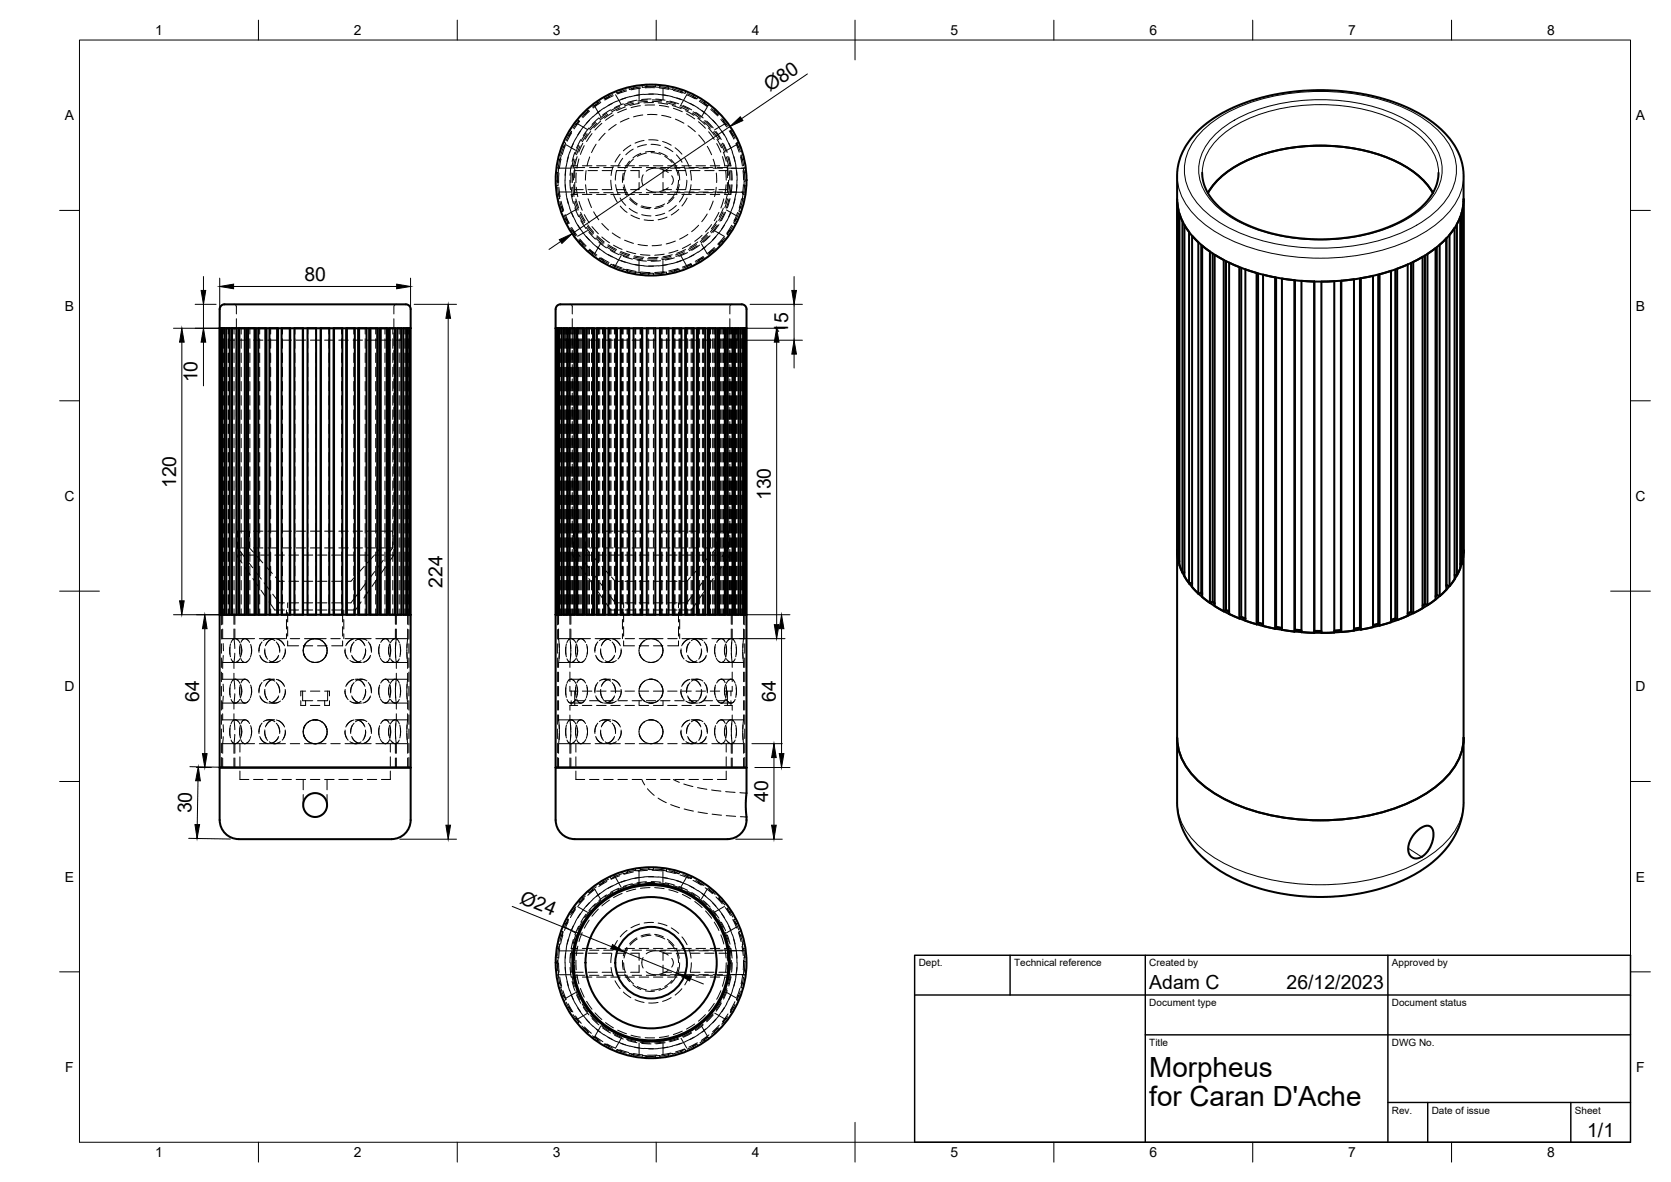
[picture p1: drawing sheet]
<svg xmlns="http://www.w3.org/2000/svg" width="420mm" height="297mm" viewBox="0 0 420 297" stroke-linecap="round" stroke-linejoin="round" font-family="sans-serif">
<defs><g id="words">
<g font-size="7">
<text x="289" y="270.6">Morpheus</text>
<text x="289" y="278.1">for Caran D'Ache</text>
</g>
<g font-size="4.9">
<text x="193.5" y="23.2" transform="rotate(-34 193.5 23.2)">Ø80</text>
<text x="76.5" y="70.5">80</text>
<text x="198.2" y="83.9" transform="rotate(-90 198.2 83.9)">15</text>
<text x="49.7" y="96.1" transform="rotate(-90 49.7 96.1)">10</text>
<text x="44.3" y="122.7" transform="rotate(-90 44.3 122.7)">120</text>
<text x="193.8" y="125.7" transform="rotate(-90 193.8 125.7)">130</text>
<text x="111.3" y="147.7" transform="rotate(-90 111.3 147.7)">224</text>
<text x="50" y="176.4" transform="rotate(-90 50 176.4)">64</text>
<text x="195.1" y="176.4" transform="rotate(-90 195.1 176.4)">64</text>
<text x="193.1" y="201.5" transform="rotate(-90 193.1 201.5)">40</text>
<text x="48.2" y="204.4" transform="rotate(-89 48.2 204.4)">30</text>
<text x="130.5" y="226.8" transform="rotate(22 130.5 226.8)">Ø24</text>
<text x="289" y="248.5">Adam C</text>
<text x="323.5" y="248.5">26/12/2023</text>
<text x="399.1" y="285.7">1/1</text>
</g>
<g font-size="3.5">
<text x="39" y="8.8">1</text>
<text x="89" y="8.8">2</text>
<text x="139" y="8.8">3</text>
<text x="189" y="8.8">4</text>
<text x="239" y="8.8">5</text>
<text x="289" y="8.8">6</text>
<text x="339" y="8.8">7</text>
<text x="389" y="8.8">8</text>
<text x="16.3" y="30.2">A</text>
<text x="411.3" y="30.2">A</text>
<text x="16.3" y="78">B</text>
<text x="411.3" y="78">B</text>
<text x="16.2" y="125.9">C</text>
<text x="411.2" y="125.9">C</text>
<text x="16.2" y="173.7">D</text>
<text x="411.2" y="173.7">D</text>
<text x="16.3" y="221.6">E</text>
<text x="411.3" y="221.6">E</text>
<text x="16.4" y="269.4">F</text>
<text x="411.4" y="269.4">F</text>
<text x="39" y="290.8">1</text>
<text x="89" y="290.8">2</text>
<text x="139" y="290.8">3</text>
<text x="189" y="290.8">4</text>
<text x="239" y="290.8">5</text>
<text x="289" y="290.8">6</text>
<text x="339" y="290.8">7</text>
<text x="389" y="290.8">8</text>
</g>
<g font-size="2.5">
<text x="231" y="242.9">Dept.</text>
<text x="255" y="242.9">Technical reference</text>
<text x="289" y="242.9">Created by</text>
<text x="350" y="242.9">Approved by</text>
<text x="289" y="252.8">Document type</text>
<text x="350" y="252.8">Document status</text>
<text x="289" y="262.9">Title</text>
<text x="350" y="262.9">DWG No.</text>
<text x="350" y="279.9">Rev.</text>
<text x="360" y="279.9">Date of issue</text>
<text x="396" y="279.9">Sheet</text>
</g>
</g></defs>
<!-- layer: Visible -->
<g fill="none" stroke="#000" stroke-width=".51">
<path d="M296 50v-6.1l.2-2.3a20.1 20.1 0 0 1 10.4-12.7l3.6-1.9 3.2-1.3 3.9-1.2 4.5-1 5-.6 4.3-.2 5.2 .1 3.4 .3 5 .9 4.3 1.2 4.8 1.8 3 1.5 2.9 1.9 2.7 2.1 2.1 2.3 1.7 2.5a14.2 14.2 0 0 1 1.8 6.9v158.3l-.7 3.9-1.5 3.7-2.6 3.7-3.1 3-2.9 2-3.5 2-3.5 1.5-4.4 1.4-3.8 .8-4.8 .7-4.4 .2-4-.1-4.4-.4-3.6-.6-4.1-1-4.4-1.6-4-1.9-2.7-1.8-3.1-2.4-2.1-2.3-1.8-2.5-1.4-2.8-.9-3-.3-2.5v-64.2M296 50.2v88a15.6 15.6 0 0 0 6.5 12 43.5 43.5 0 0 0 22.5 8.5 55.9 55.9 0 0 0 32.1-5.5 21 21 0 0 0 10.3-11l.6-2.6v-1.3v.6M296 50a15.2 15.2 0 0 0 5.8 11.3 41.7 41.7 0 0 0 22.3 9 55.2 55.2 0 0 0 33.4-5.6 20.4 20.4 0 0 0 10.1-11.6l.4-3.1v.6M296.3 52.8v88.3l.3-.1M296.3 52.8l-.3-1.9v88.3M297.3 55.6v88.3M297.3 55.6l-.7-1.8v88.3M299 58.3v88.3l.7-.2M299 58.3l-1.2-1.7v88.3l1.2 1.7M299.7 59.3v88.3M299.8 59.3l1.5 1.6M302.3 43.4l.1 1.6 .4 1.6 .7 1.5 .9 1.5 2.5 2.8 1.7 1.3 2.4 1.6 5.2 2.3 4.3 1.2 4.5 .9 6.3 .4 5.8-.2 6.4-1.1 4.2-1.2 5.2-2.3 2.5-1.6 1.7-1.3 2.4-2.8 1-1.5 .7-1.5 .4-1.6 .1-1.6"/>
<path d="M303.7 48.5a22.8 22.8 0 0 1 12.5-9.3 48 48 0 0 1 34.9 1.4 20.4 20.4 0 0 1 9.2 7.9M363.7 59.9v88.3M364.5 59v88.3l-.8-.2M365.7 57.3v88.3M365.8 57.3l-1.3 1.7M366.3 56.3v88.3M366.3 56.3l.9-1.8v88.3M367.5 53.5v88.3l-.3-.1M367.5 53.5l.4-1.9v88.3l-.4 1.9M102.1 76.5a1.2 1.2 0 0 1 1.2 1.2v128.4a5.2 5.2 0 0 1-6.3 4.8h-29.5a44.9 44.9 0 0 1-9.1-.3 4.9 4.9 0 0 1-3.2-4.5v-128.4a1.42 1.42 0 0 1 1.9-1.2h44.9M139.7 77.7v128.4M139.7 77.7a1.42 1.42 0 0 1 1.9-1.2h43.9a2.06 2.06 0 0 1 2.1 .8l.1 122.1-.2 3.6 .2 2.1a5 5 0 0 1-5.8 5.8h-29.9a44.9 44.9 0 0 1-9.2-.3 4.8 4.8 0 0 1-3.1-4.5"/>
<path d="M301.3 60.9v88.3l.7-.3 .3 .2M302 61.6v87.3M302.3 61.8v88.2l1.9 1.5M302.3 61.8l1.9 1.4v88.3M304.9 63.7v87.5M307.7 65.3v88.3M307.7 65.3l-2.3-1.3v88.3l2.3 1.3M308.3 65.6v87.7M311.6 67.1v88.3l.5-.4 1 .4M311.6 67.1l-2.5-1.1v88.3l2.5 1.1M312.1 67.3v87.7M316 68.6v88.3l.3-.5 1.3 .4"/>
<path d="M316 68.6l-2.8-.9-.1 88.3M316.3 68.7v87.7M317.6 69.1v88.2M317.6 69l3 .7M320.6 69.7v88.3l.3-.5 1.4 .3M320.9 69.8v87.7M325.5 70.4v88.3l.1-.5 1.6 .2M325.5 70.4l-3.2-.4v88.3l3.2 .4M325.6 70.4v87.8M337.2 70.6v87.7M337.3 70.6v88.2l-.1-.5-1.7 .2M337.3 70.5l3.2-.3-.1 88.3"/>
<path d="M341.9 70v87.7M342.2 69.9l3-.6v88.3l-3 .6zM346.5 69v87.7M346.9 68.9v88.3l-.4-.5-1.3 .4M346.9 68.9l2.9-.8v88.3M350.8 67.7v87.7M351.3 67.5l2.6-1 .1 88.3-2.7 1zM354.8 66.1v87.6M357.7 64.5v88.4M357.7 64.5l-2.4 1.3v88.3l-.5-.4-.9 .4M358.3 64.2v87.6M361 62.3v88.4"/>
<path d="M361 62.3l-2 1.5-.1 88.3M361.3 62.1v87.4M55.2 82.5h48.1h-.2v72h.2h-48.1M55.2 82.5h.1M55.3 82.5h.3v72h-.3zM55.9 82.5h.6v72h-.6zM56.9 82.5h.9v72h-.9zM58.3 82.5v72M58.3 82.5h1.2v72h-1.2zM59.9 82.5v72M60.2 82.5h1.4v72h-1.4zM62 82.5v72"/>
<path d="M62.4 82.5h1.6v72h-1.6zM64.3 82.5v72M64.9 82.5h1.8v72h-1.8zM67 82.5v72M67.8 82.5h1.9v72h-1.9zM69.9 82.5v72M70.8 82.5h2.1v72h-2.1zM73 82.5v72M74 82.5h2.1v72h-2.1zM76.2 82.5v72M77.3 82.5h2.2v72h-2.2zM80.7 82.5h2.1v72h-2.1z"/>
<path d="M83.9 82.5v72M84 82.5h2.1v72h-2.1zM87 82.5v72M87.2 82.5h2v72h-2zM90 82.5v72M90.3 82.5h1.9v72h-1.9zM92.8 82.5v72M93.2 82.5h1.6v72h-1.6zM95.4 82.5v72M95.7 82.5h1.5v72h-1.5zM97.6 82.5v72M98 82.5h1.3v72h-1.3z"/>
<path d="M99.4 82.5v72M99.9 82.5h1v72h-1zM101.4 82.5h.8v72h-.8zM102.5 82.5h.4v72h-.4zM139.7 82.5h48v72h-48zM139.9 82.5h.4v72h-.4zM140.6 82.5h.6v72h-.6zM141.7 82.5h.9v72h-.9zM143.1 82.5v72M143.2 82.5h1.2v72h-1.2zM144.9 82.5v72M145.2 82.5h1.4v72h-1.4z"/>
<path d="M147 82.5v72M147.5 82.5h1.6v72h-1.6zM149.5 82.5v72M150.1 82.5h1.8v72h-1.8zM152.2 82.5v72M153 82.5h1.9v72h-1.9zM155.1 82.5v72M156.1 82.5h2v72h-2zM158.2 82.5v72M159.3 82.5h2.1v72h-2.1zM161.5 82.5v72M162.6 82.5h2.2v72h-2.2z"/>
<path d="M166 82.5h2.1v72h-2.1zM169.2 82.5v72M169.3 82.5h2v72h-2zM172.3 82.5v72M172.5 82.5h1.9v72h-1.9zM175.2 82.5v72M175.5 82.5h1.8v72h-1.8zM177.9 82.5v72M178.3 82.5h1.6v72h-1.6zM180.4 82.5v72M180.8 82.5h1.4v72h-1.4zM182.5 82.5v72"/>
<path d="M183 82.5h1.2v72h-1.2zM184.3 82.5v72M184.8 82.5h.9v72h-.9zM186.2 82.5h.6v72h-.6zM187.1 82.5h.4v72h-.4zM296 139.2l.3 1.9M367.9 138.9h.1M55.2 154.5h.1M296.6 142.1l.7 1.8M297.8 143.8l-.5 .1M299.6 146.4l.2 .2M299.8 147.5l1.5 1.7"/>
<path d="M301.9 149l.4 .3M304.2 151.5l.7-.3 .5 .3M304.8 151.3l.6 .4M307.7 153.6l.6-.3 .8 .3M308.2 153.3l.9 .5M312 155.1l1.2 .4M313.2 156l2.8 .9M316.3 156.5l1.3 .4M317.6 157.3l3 .7M320.8 157.6l1.5 .3M325.6 158.3l1.7 .2M327.2 158.9l.1-88.3 3.2 .1v88.4"/>
<path d="M327.3 158.9l3.2 .1M330.5 158.7h1.8M332.3 158.6l-1.8-.1v.6M332.3 159.1l3.2-.1v-88.3l-3.2 .1v88.3M337.2 158.5l-1.7 .1M340.4 158l1.5-.3 .3 .5M340.5 158.5l-3.2 .3M342 157.8l-1.5 .3M346.6 156.8l-1.4 .4M349.8 155.8l1-.4 .5 .4M349.8 156.4l-2.9 .8M351 155.5l-1.2 .4"/>
<path d="M354.9 153.8l-.9 .5M357.7 152.8l-2.3 1.3M358.5 151.8l-.8 .5M358.9 152.1l-.6-.3-.6 .3M361 149.8l.3-.3 .7 .3M361 150.6l-2 1.5M361.5 149.6l-.5 .4M363.7 148.2l-1.7 1.6M363.7 147.1v-87.2l-1.7 1.6v88.3M363.9 147.1l-.2 .3M365.7 144.5l.6 .1M365.8 145.6l-1.3 1.7"/>
<path d="M367.2 142.8l-.9 1.8M55.2 192.9h48.1M139.7 192.9h48M296 185.4a15.2 15.2 0 0 0 5.8 11.3 41.7 41.7 0 0 0 22.3 8.9 55.2 55.2 0 0 0 33.4-5.5 20.4 20.4 0 0 0 10.1-11.6l.4-3.1M356 209.1l1.5-1.2 .9-.3 .8-.1 .5 .2 .5 .6 .2 1.4-.4 2.2-.9 1.9-1.4 1.4-1.5 .5-.9-.1-.6-.4-.5-.8-.1-.8v-.9l.4-1.4z"/>
<circle cx="163.7" cy="45.2" r="24"/>
<circle cx="79.2" cy="202.3" r="3"/>
<circle cx="163.7" cy="241.9" r="19.8"/>
<circle cx="163.7" cy="241.9" r="9"/>
<circle cx="163.7" cy="241.9" r="16.5"/>
<circle cx="163.7" cy="241.9" r="19.5"/>
<circle cx="163.7" cy="241.9" r="24"/>
</g>
<!-- layer: Hidden -->
<g fill="none" stroke="#000" stroke-width=".25">
<path d="M140.6 38.9l.5 .1-.3 1.2-.5-.2M140.8 39.9l-.4 2.4M141.1 40l-.4 2.3M141.7 35.7l.5 .2-.4 1.1-.6-.2M141.9 36.5l-.8 2.2M142.1 36.6l-.7 2.2M142.2 36.3l2.5 1.5M142.9 39.4l-.5 2.3M143.2 32.8l.5 .2-.6 1.1-.5-.3M143.2 38.2l-.6 2.3M143.5 33.2l-1.2 2.2M143.7 33.4l-1.1 2.1"/>
<path d="M144.2 36l-.9 2.3M144.3 39.9l-.5 2.4M144.5 38.3l-.7 2.3M145.1 39.4l-.6 2.3M145.2 30l.4 .4-.7 .9-.5-.3M145.2 31.1l2.5 1.5M145.5 30.3l-1.4 1.9M145.5 36.5l-.9 2.3M145.6 39.9l-.5 2.4M145.8 30.5l-1.4 1.9M145.9 36.7l-.9 2.2M146 33l-1.6 2.5-.7 1.6"/>
<path d="M146 35.1l-1 2.1M146.5 36l-1 2.2M146.6 32l-1.3 1.9M146.9 36.6l-1 2.2M147.4 33.4l-1.3 2M147.5 27.6l.4 .4-.9 .8-.4-.4M147.7 33.6l-1.3 2M148 27.7l-1.7 1.7M148.1 32.2l-1.4 1.9M148.2 30.2l-1.5 1.8M148.2 27.9l-1.7 1.7M148.3 39.4l-.7 2.3"/>
<path d="M148.5 33l-1.4 2M148.8 33.6l-1.3 2M149 29.3l-1.6 1.8M149.6 26.8l1.4 2.5M149.8 30.7l-1.7 1.8M149.9 36.2l-1.2 2.1M150 31l-1.6 1.7M150.1 25.5l.3 .5-.9 .7-.4-.5M150.6 29.6l-1.7 1.7M150.9 25.5l-2 1.4M150.9 27.9l-1.8 1.5M151 30.4l-1.7 1.7"/>
<path d="M151.1 25.7l-2 1.4M151.3 31l-1.7 1.7M152.1 33.5l-1.5 1.8M152.6 28.4l-2 1.5M152.8 28.8l-1.9 1.4M153 23.8l.2 .5-1 .6-.3-.6M153.5 27.6l-2 1.3M153.9 28.4l-1.9 1.3M154 26l-2.6 1.5-1.5 1.1M154.1 23.8l-2.2 1.1M154.2 24.1l-2.1 1M154.2 28.9l-1.9 1.3"/>
<path d="M154.8 23.8l1.4 2.5M154.9 31.3l-1.9 1.4M155 25.4l-2.1 1.1M155.8 26.7l-2.2 1.1M155.9 27.1l-2.1 1M155.9 38.8l-1.3 1.9M156.1 22.5l.2 .6-1.2 .4-.2-.6M156.6 39.8l-1.2 2M156.7 26.1l-2.2 .9M157.2 26.9l-2.2 .9M157.3 24.6l-2.3 .9M157.5 22.6l-2.3 .7"/>
<path d="M157.5 27.4l-2.2 .9M157.5 22.8l-2.2 .8M158.2 29.7l-2.2 1M158.4 24.3l-2.3 .7M158.6 36.5l-1.9 1.4M159.2 25.6l-2.3 .7M159.2 37.5l-1.8 1.4M159.3 40l-1.6 1.8M159.3 21.7l.1 .6-1.2 .2-.1-.6M159.3 26l-2.3 .6M160.1 25.2l-2.3 .5M160.7 22.2v2.9"/>
<path d="M160.7 26l-2.3 .5M160.7 23.9l-2.3 .4M161 21.9l-2.4 .4M161 26.6l-2.3 .5M161 22.2l-2.3 .4M161.1 38.5l-1.9 1.2M161.6 28.9l-2.3 .5M161.9 23.7l-2.3 .3M161.9 35.3l-2.2 .7M162.5 38.5l-2.2 .8M162.5 36.4l-2.2 .5M162.6 21.3l.1 .6-1.2 .1-.1-.6"/>
<path d="M162.8 25.1l-2.4 .3M162.8 25.5l-2.3 .2M162.8 28.8h2.4M163.1 23.6l2.4 .1M163.1 35.1l2.4 .2M163.7 24.9l-2.4 .1M163.7 38.4l2.4 .4M163.7 36.3l2.3 .3M164 25.5l2.3 .1M164 25.1l2.4 .2M164.3 23.7h-2.4M164.3 25.8l-2.4 .1"/>
<path d="M164.6 38.1l-2.3 .1M164.6 21.7l-2.4 .1M164.6 26.4h-2.4M164.6 22l-2.4 .1M164.8 21.3l-.1 .6 1.2 .1 .1-.6M164.9 24.9l2.3 .3M165.5 23.7l2.4 .4M165.5 25.9l2.4 .3M165.7 38.3l2.1 1M165.8 22.1l2.3 .3M165.8 21.8l2.4 .3M165.8 26.5l2.3 .4"/>
<path d="M166.4 29l2.3 .5M166.6 35.5l2.2 1M166.7 23.8l2.3 .5M166.7 22.2v2.9M167.2 39.3l1.8 1.5M167.2 37l2 1.1M167.5 25.8l2.3 .6M167.6 25.5l2.3 .6M168.1 21.7l-.1 .6 1.2 .2 .1-.6M168.4 25.4l2.3 .7M169 24.3l2.3 .7M169 26.5l2.3 .8"/>
<path d="M169.3 22.7l2.3 .7M169.3 27.2l2.3 .9M169.4 22.4l2.3 .7M169.8 37.1l1.6 1.6M169.8 29.9l2.2 1.1M170.1 38.9l1.4 1.9M170.2 24.6l2.2 .8M170.9 26.8l2.2 1M171.1 26.5l2.1 1M171.3 22.5l-.2 .6 1.2 .4 .2-.6M171.8 26.5l2.1 1.1M172.2 39.7l1 2.1"/>
<path d="M172.4 25.5l2.1 1.1M172.4 27.8l2.1 1.2M172.6 28.6l2.1 1.3M172.8 23.5l2.1 1.1M173 31.6l1.8 1.5M173.5 26l2 1.1 1.9 1.5M174.1 28.4l1.9 1.4M174.3 28.1l2 1.4M174.4 23.8l-.2 .5 1 .6 .3-.6M174.8 24.8l-2.1-1-1.5 2.5M174.9 28.2l1.9 1.4M175.5 29.7l1.8 1.6"/>
<path d="M175.6 30.6l1.8 1.6M175.7 33.9l1.5 1.9M175.8 25.4l2 1.4M176 25.2l2 1.3M176.5 27.8l1.2 .9 2.3 2.4M177 30.6l1.6 1.6M177.2 30.3l1.7 1.7M177.3 25.5l-.3 .5 .9 .7 .4-.5M177.7 30.4l1.6 1.7M177.8 36.8l1.1 2.1M177.9 26.8l-1.5 2.5M178.1 32.1l1.5 1.9"/>
<path d="M178.2 33.1l1.4 1.9M178.7 27.5l1.7 1.6M178.9 27.3l1.8 1.6M179.2 30.2l1.6 1.8M179.4 33.2l1.3 1.9M179.7 32.9l1.3 2M179.9 27.6l-.4 .4 .9 .8 .4-.4M180.1 33.1l1.3 2M180.2 36.1l1.1 2.1M180.3 35l1.1 2.1M180.7 32l1.4 2M181.3 30l1.4 1.9"/>
<path d="M181.3 36.1l.9 2.2M181.5 29.8l1.5 1.9M181.5 32.9l1.2 2.1M181.6 36l1 2.2M181.7 39.4l.6 2.3M181.9 38.2l.7 2.3M181.9 36.1l1 2.2M182.2 31.2l-2.5 1.4M182.2 30l-.4 .4 .7 .9 .5-.3M182.6 39.4l.6 2.3M182.7 35l1 2.2M183 39.3l.6 2.4"/>
<path d="M183.2 39.4l.6 2.3M183.3 36l.9 2.2M183.4 32.9l1.1 2.1M183.6 32.7l1.2 2.1M184.1 38.3l.7 2.2M184.2 32.8l-.5 .2 .6 1.1 .5-.3M184.5 39.4l.5 2.3M185 36l.9 2.3M185.2 36.4l-2.5 1.4M185.3 35.9l.9 2.2M185.7 35.7l-.5 .2 .4 1.1 .6-.2M186.2 39.4l.5 2.3"/>
<path d="M186.5 39.3l.5 2.4M186.8 38.9l-.5 .1 .3 1.2 .5-.2M139.7 45.5h.6v1.2h-.6M139.9 42.1l.6 .1-.1 1.2h-.6M140 48.8l.5-.1 .3 1.2-.6 .1M140.2 43.5v2.4M140.2 47.1l.3 2.4M140.5 43.5v2.4M140.5 47.1l.3 2.3M140.7 48.2h2.8M140.7 42.3h2.8M140.7 52.1l.6-.2 .3 1.2-.5 .1"/>
<path d="M140.8 50.6l.6 2.3M141.1 50.6l.6 2.3M141.9 54.1l1 2.1M141.9 55.2l.5-.2 .5 1.1-.5 .2M142.1 46.4l.3 2.4M142.1 54l1.1 2.1M142.2 42.9l-.1 3 .1 1.8M142.3 41.7l-.2 2.4M142.4 48.8l.5 2.4M142.6 50l.7 2.2M143.2 52.3l.9 2.2M143.3 45.3l.1 2.3"/>
<path d="M143.5 57.3l1.3 2M143.5 58.2l.5-.3 .6 1-.5 .3M143.6 43.5l-.1 2.4M143.6 47.1l.4 2.4M143.6 41.7l-.3 2.4M143.6 41.7h1.6M143.7 53.4l1 2.1M143.7 57.2l1.4 1.9M144 43.5l-.1 2.4M144 47l.3 2.4M144.2 46.4l.3 2.4M144.3 50.6l.8 2.3"/>
<path d="M144.4 42.9l-.2 2.4M144.5 45.9v2.5h2.5M144.5 47.7h2.1M144.5 42.9h2.1M144.5 52.2l1 2.2M144.6 40l-.5 2.3M144.6 50.5l.8 2.3M144.7 55.6l1.2 2M144.7 52.7l-2.5 1.5M144.8 50l.7 2.3M144.9 43.5l-.1 2.4M144.9 47.1l.4 2.3"/>
<path d="M145.2 48.9l-1.6-.1 .6 2.3M145.3 56.5l2.1 3 .8 .9M145.5 54l1.2 2.1M145.6 50.6l.8 2.2M145.9 53.9l1.1 2M146 53.4l1.1 2.1M146 55.5l1.3 2M146.4 41.7h2.4M146.4 48.9h2.4M146.9 53.9l1.2 2.1M147 42.1h-2.5v2.6M147.2 46.4l.4 2.4"/>
<path d="M147.4 57.1l1.5 1.9M147.4 42.9l-.2 2.4M147.4 59.4l1.7 1.7M147.7 56.9l1.5 1.8M147.7 57.9l-2.5 1.5M147.8 56.5l1.5 1.9M147.8 47.7h2.4M147.8 42.9h2.4M147.9 49.9l.8 2.3M148.1 58.4l1.6 1.7M148.2 42.1h2.4M148.2 48.4h2.4"/>
<path d="M148.8 56.9l1.7 1.8M149.3 53.2l1.3 2M149.8 59.8l1.8 1.6M150 41.7h2.4M150 48.9h2.4M150 59.6l1.8 1.5M150.1 59.3l1.8 1.5M151.3 56.2l1.7 1.6M151.3 59.5l1.9 1.5M151.4 47.7h2.4M151.4 42.9h2.4M151.8 42.1h2.4"/>
<path d="M151.8 48.4h2.4M153.6 45.3l.2 2.3M153.6 41.7h2.4M153.6 48.9h2.4M153.9 58.6l2.1 1.2M154.2 41.8l-.6 2.3M154.2 48.7l1 2.1M154.8 46.4l.6 2.3M155 47.7h2.4M155 42.9h2.4M155 42.9l-.3 2.4M155.4 42.1h2.4"/>
<path d="M155.4 48.4h2.4M155.9 49.7l1.4 1.9M156 51.8l1.7 1.6M156.7 43.5l-.2 2.4M156.7 47l.9 2.1M156.9 46.4l.8 2.3M157.2 41.7h2.3M157.2 48.9h2.3M157.2 42.9l-.4 2.4M158.2 52.4l2.1 1.2M158.3 40.5l-1.2 1.9M158.3 50l1.8 1.5"/>
<path d="M158.4 49.7l1.8 1.5M158.6 42.9h2.1v1.8M158.6 54l2.2 1M158.9 42.1h2.4M158.9 48.4h2.4M160.7 45.9v1.8h-2.1M160.7 41.7h2.4M160.7 48.9h2.4M161.2 52l2.2 .5M161.3 51.7l2.4 .5M161.4 53.9l2.3 .4M161.7 43.9l-.3 1.3 .3 1.4"/>
<path d="M162 55.3l2.3 .1M162.5 47.5l1 .6 1.2 .2M162.5 42.1h2.4M162.5 48.4h2.4M164.3 41.7h2.4M164.3 48.9h2.4M164.7 42.3l-1 .1-1.2 .6M164.8 42.3h2.6M164.8 48.3h2.6M165.9 42.4l1 .3 1.1 .7M166.1 42.1h2.4M166.1 48.4h2.4"/>
<path d="M166.7 45.9v1.8h2.1M166.8 51.8l-2.2 .6M167.1 51.3l-2.2 .8M167.1 53.6l-2.2 .6M167.7 54.6l-2.2 .6M167.9 41.7h2.3M167.9 48.9h2.3M168 47.2l-1.1 .6-1 .3M168.6 42.3h2.4M168.6 48.3h2.4M168.7 40.1l1.4 1.8M168.8 42.9h-2.1v1.8"/>
<path d="M168.9 44.2l.4 1-.4 1.2M169.5 49.6l-1.7 1.6M169.7 42.1h2.3M169.7 48.4h2.3M169.7 41.8l.8 2.3M169.7 48.7l-1.6 1.9M170 47.7h2.4M170 42.9h2.4M170.1 51.6l-1.9 1.5M170.5 43l.4 2.3M170.6 45.3l-.4 2.3M170.7 52.6l-1.9 1.4"/>
<path d="M170.8 46.4l-.7 2.2M171.4 41.7h2.4M171.4 48.9h2.4M172 48.7l-1.2 2M172 41.8l.6 2.3M172.1 42.3h2.4M172.1 48.3h2.4M172.7 45.3l-.3 2.3M172.8 49.8l-1.3 2M173 58.9l-2.1 1.2M173.2 42.1h2.4M173.2 48.4h2.4"/>
<path d="M173.6 42.9l.2 2.4M173.6 47.7h2.4M173.6 42.9h2.4M173.8 46.4l-.6 2.3M175 41.7h2.4M175 48.9h2.4M175.7 56.6l-1.8 1.6M175.7 42.3h2.4M175.7 48.3h2.4M176.5 59.1l-1.8 1.5M176.8 42.1h2.4M176.8 48.4h2.4"/>
<path d="M177.2 47.7h2.4M177.2 42.9h2.4M177.8 59.1l-1.7 1.6M177.8 53.8l-1.4 1.9M178.1 59.4l-1.8 1.6M178.1 58.4l-1.7 1.7M178.5 59.3l-1.7 1.6M178.6 41.7h2.4M178.6 48.9h2.4M178.9 56.4l-1.5 1.9M179.3 42.3h2.4M179.3 48.3h2.4"/>
<path d="M179.3 40l.6 2.3M179.3 50.5l-.9 2.2M179.7 58l2.5 1.4M180 59.5l-1.6 1.7M180.1 56.4l-1.5 1.9M180.1 47.1l-.4 2.3M180.1 43.5l.1 2.4M180.3 55.5l-1.4 2M180.4 56.6l-1.5 1.9M180.4 42.1h2.5v2.6M180.7 58.5l-1.5 1.8M180.8 53.4l-1.2 2.1"/>
<path d="M180.8 56.5l-1.5 1.9M180.8 47.7h2.1M180.8 42.9h2.1M181.8 53.3l-1.1 2.1M181.9 52.3l-1 2.2M182 50l-.7 2.3M182 59.6l-1.5 1.8M182.1 53.5l-1.1 2.1M182.2 56.6l-1.4 1.9M182.2 41.7h1.6M182.2 48.9h1.6M182.3 59.8l-1.6 1.8"/>
<path d="M182.4 53.3l-1 2.1M182.5 42.9l.1 2.4M182.6 46.4l-.3 2.4M182.7 52.8l2.5 1.4M182.7 55.5l-1.3 2.1M182.9 42.3h2.4M182.9 48.3h2.4M182.9 41.7l.3 2.4M182.9 48.9l-.6 2.3M182.9 45.9v2.5h-2.5M182.9 49.9l-.7 2.3M183.2 45.3l-.2 2.4"/>
<path d="M183.3 50l-.7 2.3M183.4 42.9l.1 2.4M183.5 46.4l-.3 2.4M183.6 49.9l-.7 2.3M183.7 42.8l.2 2.5M183.8 53.4l-1 2.1M183.8 46.4l-.2 2.4M183.9 48.3h2.9M183.9 42.3h2.9M183.9 58.2l-.5-.3-.6 1 .5 .3M184 42.9l.1 2.4M184 56.6l-1.3 2"/>
<path d="M184.1 46.4l-.3 2.4M184.1 52.3l-.9 2.2M184.3 56.8l-1.3 2M184.8 50l-.6 2.3M185 41.7l.3 2.4M185 48.8l-.5 2.3M185.2 42.9l.2 2.4M185.3 45.3l-.1 2.4M185.3 46.4l-.3 2.4M185.5 53.4l-1 2.1M185.5 55.2l-.5-.2-.5 1.1 .5 .2M185.8 53.5l-1 2.2"/>
<path d="M186.4 42.3h1.1M186.4 48.3h1.1M186.5 50l-.6 2.2M186.7 52.1l-.6-.2-.3 1.2 .5 .1M186.8 50l-.6 2.4M186.8 42.9l.2 2.4M186.9 46.4l-.2 2.4M187.1 42.9l.2 2.4M187.2 46.4l-.2 2.4M187.4 48.8l-.5-.1-.3 1.2 .6 .1M187.5 42.1l-.6 .1 .1 1.2h.6M187.7 45.5h-.6v1.2h.6"/>
<path d="M58.8 76.5l.6 .4v2M99.7 76.5l-.6 .4-.1 2M143.3 76.5l.5 .2 .1 .3v1.9M145.5 60.9l.4-.4 .8 .9-.4 .4M145.5 60.2l1.7 1.8M145.8 60.1l1.6 1.7M147.8 63.3l.4-.5 .9 .8-.4 .4M148.1 62.9l1.8 1.5M148.3 62.6l1.8 1.5M149.1 61.2l1.8 1.5M150 61.9l2.5 1.9 1.4 .8M150.5 65.3l.3-.5 1 .6-.3 .5"/>
<path d="M150.6 60.9l1.9 1.4M150.9 65l2.1 1.2M151 61.2l-1.4 2.5M151.1 64.8l2 1.2M152.6 62.1l2.1 1.2M152.8 61.8l2.1 1.2M152.9 64l2.1 1M152.9 61.5l2.1 1.2M153.4 66.9l.2-.5 1.1 .5-.2 .5M153.5 62.9l2.1 1.1M154.1 66.7l2.2 .9M154.2 66.5l2.2 .8"/>
<path d="M154.3 61.6l2.1 1.1M155 65.1l2.2 .8M155.8 63.8l2.3 .8M155.9 63.5l2.3 .8M156.1 63.2l2.2 .8M156.1 65.5l2.3 .7M156.2 64.2l-1.5 2.5M156.5 68.2l.2-.6 1.1 .3-.1 .6M156.7 64.4l2.3 .7M157 60.4l2.3 .8M157.5 68l2.3 .5M157.5 63.1l2.4 .7"/>
<path d="M157.6 67.7l2.3 .5M158.4 66.2l2.3 .5M159.2 64.9l2.4 .4M159.3 64.6l2.3 .3M159.5 64.3l2.4 .4M159.6 66.4l2.3 .4M159.8 68.9l.1-.5 1.1 .1v.6M160.2 65.3l2.3 .3M160.4 61.4l2.4 .3M160.7 65.4v2.9M161 68.7l2.4 .1M161 64l2.4 .1"/>
<path d="M161.1 68.4l2.3 .1M161.9 66.8l2.4 .1M163.1 69.3v-.6h1.2v.6M165.2 65h-2.4M165.2 65.4h-2.4M165.5 66.8l-2.4 .1M165.5 64.7h-2.4M166.1 65.5l-2.4 .1M166.3 61.5l-2.3 .3M166.7 65.5v2.8M167 68.3l-2.4 .2M167 63.9l-2.4 .2"/>
<path d="M167 68.6l-2.4 .2M167.6 68.9v-.5l-1.2 .1 .1 .6M167.9 66.5l-2.4 .3M168.7 64.4l-2.3 .5M168.8 64.8l-2.4 .4M169 66.2l-2.4 .4M169 64l-2.3 .5M169.6 64.8l-2.3 .5M169.8 60.6l-2.3 .7M170.5 62.9l-2.3 .7M170.5 67.5l-2.4 .6M170.5 67.8l-2.3 .6"/>
<path d="M170.9 68.2l-.2-.6-1.1 .3 .1 .6M171.2 64.2l1.4 2.5M171.3 65.5l-2.3 .7M172 63.2l-2.2 .9M172.2 63.5l-2.3 .9M172.4 65.1l-2.3 .8M172.4 62.7l-2.2 1M172.9 63.5l-2.2 .9M173.7 61.3l-2.1 1.1M173.8 66.2l-2.2 .9M173.9 66.5l-2.2 .9M174 66.9l-.2-.5-1.1 .5 .2 .5"/>
<path d="M174.5 64l-2.1 1.1M175.1 61.4l-2 1.3M175.3 61.8l-2 1.2M175.5 60.8l-2.1 1.4M175.5 63.3l-2.1 1.2M175.9 61.6l-2 1.3M176.4 61.3l1.4 2.4 1.8-1.5M176.8 64.4l-2 1.3M176.9 65.3l-.3-.5-1 .6 .3 .5M177 64.7l-2 1.2M177.5 62l-1.9 1.4M178.3 61.2l-1.8 1.5"/>
<path d="M179.6 63.3l-.4-.5-.9 .8 .4 .4M179.8 62.4l-1.8 1.6M181.9 60.9l-.4-.4-.8 .9 .4 .4M184.1 76.5l-.5 .2-.1 .3v1.9M55.8 82.5v1.5M55.8 85.1v2.4M55.8 88.7v2.4M55.8 92.3v2.4M55.8 95.9v2.3M55.8 99.4v2.4M55.9 82.5v1.5M55.9 85.1v2.4"/>
<path d="M55.9 88.7v2.4M55.9 92.3v2.4M55.9 95.9v2.3M55.9 99.4v2.4M56.2 82.5v1.5M56.2 85.1v2.4M56.2 88.7v2.4M56.2 92.3v2.4M56.2 95.9v2.3M56.2 99.4v2.4M56.5 82.5v1.5M56.5 85.1v2.4"/>
<path d="M56.5 88.7v2.4M56.5 92.3v2.4M56.5 95.9v2.3M56.5 99.4v2.4M57 82.5v1.5M57 85.1v2.4M57 88.7v2.4M57 92.3v2.4M57 95.9v2.3M57 99.4v2.4M57.4 82.5v1.5M57.4 85.1v2.4"/>
<path d="M57.4 88.7v2.4M57.4 92.3v2.4M57.4 95.9v2.3M57.4 99.4v2.4M57.6 82.5v3h1.4M57.6 82.5v3M58.8 82.5v1.5M58.8 85.1v2.4M58.8 88.7v2.4M58.8 92.3v2.4M58.8 95.9v2.3M58.8 99.4v2.4"/>
<path d="M59.4 80.1v2.4M59.4 83.7v3.2M59.4 88.1v2.4M59.4 91.6v2.4M59.4 95.2v2.4M59.4 98.8v2.4M60.2 85.5h2.4M60.6 82.5v1.5M60.6 85.1v2.4M60.6 88.7v2.4M60.6 92.3v2.4M60.6 95.9v2.3"/>
<path d="M60.6 99.4v2.4M62.8 82.5v1.5M62.8 85.1v2.4M62.8 88.7v2.4M62.8 92.3v2.4M62.8 95.9v2.3M62.8 99.4v2.4M63.8 85.5h2.3M65.3 82.5v1.5M65.3 85.1v2.4M65.3 88.7v2.4M65.3 92.3v2.4"/>
<path d="M65.3 95.9v2.3M65.3 99.4v2.4M67.3 85.5h2.4M68.1 82.5v1.5M68.1 85.1v2.4M68.1 88.7v2.4M68.1 92.3v2.4M68.1 95.9v2.3M68.1 99.4v2.4M70.9 85.5h2.4M71 82.5v1.5M71 85.1v2.4"/>
<path d="M71 88.7v2.4M71 92.3v2.4M71 95.9v2.3M71 99.4v2.4M74.1 82.5v1.5M74.1 85.1v2.4M74.1 88.7v2.4M74.1 92.3v2.4M74.1 95.9v2.3M74.1 99.4v2.4M74.5 85.5h2.4M77.4 82.5v1.5"/>
<path d="M77.4 85.1v2.4M77.4 88.7v2.4M77.4 92.3v2.4M77.4 95.9v2.3M77.4 99.4v2.4M78 85.5h2.4M79.5 82.5v1.5M79.5 85.1v2.4M79.5 88.7v2.4M79.5 92.3v2.4M79.5 95.9v2.3M79.5 99.4v2.4"/>
<path d="M81.6 85.5h2.4M82.7 82.5v1.5M82.7 85.1v2.4M82.7 88.7v2.4M82.7 92.3v2.4M82.7 95.9v2.3M82.7 99.4v2.4M85.2 85.5h2.4M85.9 82.5v1.5M85.9 85.1v2.4M85.9 88.7v2.4M85.9 92.3v2.4"/>
<path d="M85.9 95.9v2.3M85.9 99.4v2.4M88.8 85.5h2.3M89 82.5v1.5M89 85.1v2.4M89 88.7v2.4M89 92.3v2.4M89 95.9v2.3M89 99.4v2.4M91.8 82.5v1.5M91.8 85.1v2.4M91.8 88.7v2.4"/>
<path d="M91.8 92.3v2.4M91.8 95.9v2.3M91.8 99.4v2.4M92.4 85.5h2.3M94.5 82.5v1.5M94.5 85.1v2.4M94.5 88.7v2.4M94.5 92.3v2.4M94.5 95.9v2.3M94.5 99.4v2.4M95.9 85.5h2.4M96.8 82.5v1.5"/>
<path d="M96.8 85.1v2.4M96.8 88.7v2.4M96.8 92.3v2.4M96.8 95.9v2.3M96.8 99.4v2.4M98.8 82.5v1.5M98.8 85.1v2.4M98.8 88.7v2.4M98.8 92.3v2.4M98.8 95.9v2.3M98.8 99.4v2.4M99 80.1v2.4"/>
<path d="M99 83.7v3.2M99 88.1v2.4M99 91.6v2.4M99 95.2v2.4M99 98.8v2.4M100.4 82.5v1.5M100.4 85.1v2.4M100.4 88.7v2.4M100.4 92.3v2.4M100.4 95.9v2.3M100.4 99.4v2.4M100.9 82.5v5"/>
<path d="M100.9 88.7v2.4M100.9 92.3v2.4M100.9 95.9v2.3M100.9 99.4v2.4M100.9 82.5v3h-1.4M101.6 82.5v1.5M101.6 85.1v2.4M101.6 88.7v2.4M101.6 92.3v2.4M101.6 95.9v2.3M101.6 99.4v2.4M101.9 82.5v1.5"/>
<path d="M101.9 85.1v2.4M101.9 88.7v2.4M101.9 92.3v2.4M101.9 95.9v2.3M101.9 99.4v2.4M102.3 82.5v1.5M102.3 85.1v2.4M102.3 88.7v2.4M102.3 92.3v2.4M102.3 95.9v2.3M102.3 99.4v2.4M102.5 82.5v1.5"/>
<path d="M102.5 85.1v2.4M102.5 88.7v2.4M102.5 92.3v2.4M102.5 95.9v2.3M102.5 99.4v2.4M102.7 82.5v1.5M102.7 85.1v2.4M102.7 88.7v2.4M102.7 92.3v2.4M102.7 95.9v2.3M102.7 99.4v2.4M139.7 82.5v1.5"/>
<path d="M139.7 85.1v2.4M139.7 88.7v2.4M139.7 92.3v2.4M139.7 95.9v2.3M139.7 99.4v2.4M140 82.5v1.5M140 85.1v2.4M140 88.7v2.4M140 92.3v2.4M140 95.9v2.3M140 99.4v2.4M140.2 82.5v1.5"/>
<path d="M140.2 85.1v2.4M140.2 88.7v2.4M140.2 92.3v2.4M140.2 95.9v2.3M140.2 99.4v2.4M140.3 82.5v1.5M140.3 85.1v2.4M140.3 88.7v2.4M140.3 92.3v2.4M140.3 95.9v2.3M140.3 99.4v2.4M140.4 82.5v1.5"/>
<path d="M140.4 85.1v2.4M140.4 88.7v2.4M140.4 92.3v2.4M140.4 95.9v2.3M140.4 99.4v2.4M140.5 82.5v1.5M140.5 85.1v2.4M140.5 88.7v2.4M140.5 92.3v2.4M140.5 95.9v2.3M140.5 99.4v2.4M140.7 82.5v1.5"/>
<path d="M140.7 85.1v2.4M140.7 88.7v2.4M140.7 92.3v2.4M140.7 95.9v2.3M140.7 99.4v2.4M140.8 82.5v1.5M140.8 85.1v2.4M140.8 88.7v2.4M140.8 92.3v2.4M140.8 95.9v2.3M140.8 99.4v2.4M141.1 82.5v1.5"/>
<path d="M141.1 85.1v2.4M141.1 88.7v2.4M141.1 92.3v2.4M141.1 95.9v2.3M141.1 99.4v2.4M141.3 82.5v1.5M141.3 85.1v2.4M141.3 88.7v2.4M141.3 92.3v2.4M141.3 95.9v2.3M141.3 99.4v2.4M141.6 82.5v1.5"/>
<path d="M141.6 85.1v2.4M141.6 88.7v2.4M141.6 92.3v2.4M141.6 95.9v2.3M141.6 99.4v2.4M141.8 82.5v1.5M141.8 85.1v2.4M141.8 88.7v2.4M141.8 92.3v2.4M141.8 95.9v2.3M141.8 99.4v2.4M141.9 82.5v1.5"/>
<path d="M141.9 85.1v2.4M141.9 88.7v2.4M141.9 92.3v2.4M141.9 95.9v2.3M141.9 99.4v2.4M142 82.5v3h1.5M142.2 82.5v1.5M142.2 85.1v2.4M142.2 88.7v2.4M142.2 92.3v2.4M142.2 95.9v2.3M142.2 99.4v2.4"/>
<path d="M142.4 82.5v1.5M142.4 85.1v2.4M142.4 88.7v2.4M142.4 92.3v2.4M142.4 95.9v2.3M142.4 99.4v2.4M142.9 82.5v1.5M142.9 85.1v2.4M142.9 88.7v2.4M142.9 92.3v2.4M142.9 95.9v2.3M142.9 99.4v2.4"/>
<path d="M143.5 82.5v1.5M143.5 85.1v2.4M143.5 88.7v2.4M143.5 92.3v2.4M143.5 95.9v2.3M143.5 99.4v2.4M143.7 82.5v1.5M143.7 85.1v2.4M143.7 88.7v2.4M143.7 92.3v2.4M143.7 95.9v2.3M143.7 99.4v2.4"/>
<path d="M143.9 80.1v2.4M143.9 83.7v3.2M143.9 88.1v2.4M143.9 91.6v2.4M143.9 95.2v2.4M143.9 98.8v2.4M144 82.5v1.5M144 85.1v2.4M144 88.7v2.4M144 92.3v2.4M144 95.9v2.3M144 99.4v2.4"/>
<path d="M144.1 82.5v1.5M144.1 85.1v2.4M144.1 88.7v2.4M144.1 92.3v2.4M144.1 95.9v2.3M144.1 99.4v2.4M144.6 82.5v1.5M144.6 85.1v2.4M144.6 88.7v2.4M144.6 92.3v2.4M144.6 95.9v2.3M144.6 99.4v2.4"/>
<path d="M144.7 85.5h2.3M145.5 82.5v1.5M145.5 85.1v2.4M145.5 88.7v2.4M145.5 92.3v2.4M145.5 95.9v2.3M145.5 99.4v2.4M145.6 82.5v1.5M145.6 85.1v2.4M145.6 88.7v2.4M145.6 92.3v2.4M145.6 95.9v2.3"/>
<path d="M145.6 99.4v2.4M145.9 82.5v1.5M145.9 85.1v2.4M145.9 88.7v2.4M145.9 92.3v2.4M145.9 95.9v2.3M145.9 99.4v2.4M146.3 82.5v1.5M146.3 85.1v2.4M146.3 88.7v2.4M146.3 92.3v2.4M146.3 95.9v2.3"/>
<path d="M146.3 99.4v2.4M146.7 82.5v1.5M146.7 85.1v2.4M146.7 88.7v2.4M146.7 92.3v2.4M146.7 95.9v2.3M146.7 99.4v2.4M147.8 82.5v1.5M147.8 85.1v2.4M147.8 88.7v2.4M147.8 92.3v2.4M147.8 95.9v2.3"/>
<path d="M147.8 99.4v2.4M148.2 82.5v1.5M148.2 85.1v2.4M148.2 88.7v2.4M148.2 92.3v2.4M148.2 95.9v2.3M148.2 99.4v2.4M148.2 85.5h2.4M148.7 82.5v1.5M148.7 85.1v2.4M148.7 88.7v2.4M148.7 92.3v2.4"/>
<path d="M148.7 95.9v2.3M148.7 99.4v2.4M149.1 82.5v1.5M149.1 85.1v2.4M149.1 88.7v2.4M149.1 92.3v2.4M149.1 95.9v2.3M149.1 99.4v2.4M150.4 82.5v1.5M150.4 85.1v2.4M150.4 88.7v2.4M150.4 92.3v2.4"/>
<path d="M150.4 95.9v2.3M150.4 99.4v2.4M150.5 82.5v1.5M150.5 85.1v2.4M150.5 88.7v2.4M150.5 92.3v2.4M150.5 95.9v2.3M150.5 99.4v2.4M150.8 82.5v1.5M150.8 85.1v2.4M150.8 88.7v2.4M150.8 92.3v2.4"/>
<path d="M150.8 95.9v2.3M150.8 99.4v2.4M151.5 82.5v1.5M151.5 85.1v2.4M151.5 88.7v2.4M151.5 92.3v2.4M151.5 95.9v2.3M151.5 99.4v2.4M151.8 85.5h2.4M151.8 82.5v1.5M151.8 85.1v2.4M151.8 88.7v2.4"/>
<path d="M151.8 92.3v2.4M151.8 95.9v2.3M151.8 99.4v2.4M153.2 82.5v1.5M153.2 85.1v2.4M153.2 88.7v2.4M153.2 92.3v2.4M153.2 95.9v2.3M153.2 99.4v2.4M153.4 82.5v1.5M153.4 85.1v2.4M153.4 88.7v2.4"/>
<path d="M153.4 92.3v2.4M153.4 95.9v2.3M153.4 99.4v2.4M153.6 82.5v1.5M153.6 85.1v2.4M153.6 88.7v2.4M153.6 92.3v2.4M153.6 95.9v2.3M153.6 99.4v2.4M154.5 82.5v1.5M154.5 85.1v2.4M154.5 88.7v2.4"/>
<path d="M154.5 92.3v2.4M154.5 95.9v2.3M154.5 99.4v2.4M154.7 82.5v1.5M154.7 85.1v2.4M154.7 88.7v2.4M154.7 92.3v2.4M154.7 95.9v2.3M154.7 99.4v2.4M155.4 85.5h2.4M156.3 82.5v1.5M156.3 85.1v2.4"/>
<path d="M156.3 88.7v2.4M156.3 92.3v2.4M156.3 95.9v2.3M156.3 99.4v2.4M156.5 82.5v1.5M156.5 85.1v2.4M156.5 88.7v2.4M156.5 92.3v2.4M156.5 95.9v2.3M156.5 99.4v2.4M156.7 82.5v1.5M156.7 85.1v2.4"/>
<path d="M156.7 88.7v2.4M156.7 92.3v2.4M156.7 95.9v2.3M156.7 99.4v2.4M157.7 82.5v1.5M157.7 85.1v2.4M157.7 88.7v2.4M157.7 92.3v2.4M157.7 95.9v2.3M157.7 99.4v2.4M157.8 82.5v1.5M157.8 85.1v2.4"/>
<path d="M157.8 88.7v2.4M157.8 92.3v2.4M157.8 95.9v2.3M157.8 99.4v2.4M158.9 85.5h2.4M159.4 82.5v1.5M159.4 85.1v2.4M159.4 88.7v2.4M159.4 92.3v2.4M159.4 95.9v2.3M159.4 99.4v2.4M159.8 82.5v1.5"/>
<path d="M159.8 85.1v2.4M159.8 88.7v2.4M159.8 92.3v2.4M159.8 95.9v2.3M159.8 99.4v2.4M159.9 82.5v1.5M159.9 85.1v2.4M159.9 88.7v2.4M159.9 92.3v2.4M159.9 95.9v2.3M159.9 99.4v2.4M161 82.5v1.5"/>
<path d="M161 85.1v2.4M161 88.7v2.4M161 92.3v2.4M161 95.9v2.3M161 99.4v2.4M162.5 85.5h2.4M162.7 82.5v1.5M162.7 85.1v2.4M162.7 88.7v2.4M162.7 92.3v2.4M162.7 95.9v2.3M162.7 99.4v2.4"/>
<path d="M163.1 82.5v1.5M163.1 85.1v2.4M163.1 88.7v2.4M163.1 92.3v2.4M163.1 95.9v2.3M163.1 99.4v2.4M164.3 82.5v1.5M164.3 85.1v2.4M164.3 88.7v2.4M164.3 92.3v2.4M164.3 95.9v2.3M164.3 99.4v2.4"/>
<path d="M164.7 82.5v1.5M164.7 85.1v2.4M164.7 88.7v2.4M164.7 92.3v2.4M164.7 95.9v2.3M164.7 99.4v2.4M166.1 85.5h2.4M166.4 82.5v1.5M166.4 85.1v2.4M166.4 88.7v2.4M166.4 92.3v2.4M166.4 95.9v2.3"/>
<path d="M166.4 99.4v2.4M166.5 82.5v1.5M166.5 85.1v2.4M166.5 88.7v2.4M166.5 92.3v2.4M166.5 95.9v2.3M166.5 99.4v2.4M167.6 82.5v1.5M167.6 85.1v2.4M167.6 88.7v2.4M167.6 92.3v2.4M167.6 95.9v2.3"/>
<path d="M167.6 99.4v2.4M168 82.5v1.5M168 85.1v2.4M168 88.7v2.4M168 92.3v2.4M168 95.9v2.3M168 99.4v2.4M169.6 82.5v1.5M169.6 85.1v2.4M169.6 88.7v2.4M169.6 92.3v2.4M169.6 95.9v2.3"/>
<path d="M169.6 99.4v2.4M169.7 85.5h2.3M169.7 82.5v1.5M169.7 85.1v2.4M169.7 88.7v2.4M169.7 92.3v2.4M169.7 95.9v2.3M169.7 99.4v2.4M170.7 82.5v1.5M170.7 85.1v2.4M170.7 88.7v2.4M170.7 92.3v2.4"/>
<path d="M170.7 95.9v2.3M170.7 99.4v2.4M170.9 82.5v1.5M170.9 85.1v2.4M170.9 88.7v2.4M170.9 92.3v2.4M170.9 95.9v2.3M170.9 99.4v2.4M171.1 82.5v1.5M171.1 85.1v2.4M171.1 88.7v2.4M171.1 92.3v2.4"/>
<path d="M171.1 95.9v2.3M171.1 99.4v2.4M172.7 82.5v1.5M172.7 85.1v2.4M172.7 88.7v2.4M172.7 92.3v2.4M172.7 95.9v2.3M172.7 99.4v2.4M172.9 82.5v1.5M172.9 85.1v2.4M172.9 88.7v2.4M172.9 92.3v2.4"/>
<path d="M172.9 95.9v2.3M172.9 99.4v2.4M173.2 85.5h2.4M173.8 82.5v1.5M173.8 85.1v2.4M173.8 88.7v2.4M173.8 92.3v2.4M173.8 95.9v2.3M173.8 99.4v2.4M174 82.5v1.5M174 85.1v2.4M174 88.7v2.4"/>
<path d="M174 92.3v2.4M174 95.9v2.3M174 99.4v2.4M174.2 82.5v1.5M174.2 85.1v2.4M174.2 88.7v2.4M174.2 92.3v2.4M174.2 95.9v2.3M174.2 99.4v2.4M175.6 82.5v1.5M175.6 85.1v2.4M175.6 88.7v2.4"/>
<path d="M175.6 92.3v2.4M175.6 95.9v2.3M175.6 99.4v2.4M175.9 82.5v1.5M175.9 85.1v2.4M175.9 88.7v2.4M175.9 92.3v2.4M175.9 95.9v2.3M175.9 99.4v2.4M176.6 82.5v1.5M176.6 85.1v2.4M176.6 88.7v2.4"/>
<path d="M176.6 92.3v2.4M176.6 95.9v2.3M176.6 99.4v2.4M176.8 85.5h2.4M176.9 82.5v1.5M176.9 85.1v2.4M176.9 88.7v2.4M176.9 92.3v2.4M176.9 95.9v2.3M176.9 99.4v2.4M178.3 82.5v1.5M178.3 85.1v2.4"/>
<path d="M178.3 88.7v2.4M178.3 92.3v2.4M178.3 95.9v2.3M178.3 99.4v2.4M178.7 82.5v1.5M178.7 85.1v2.4M178.7 88.7v2.4M178.7 92.3v2.4M178.7 95.9v2.3M178.7 99.4v2.4M179.2 82.5v1.5M179.2 85.1v2.4"/>
<path d="M179.2 88.7v2.4M179.2 92.3v2.4M179.2 95.9v2.3M179.2 99.4v2.4M179.5 82.5v1.5M179.5 85.1v2.4M179.5 88.7v2.4M179.5 92.3v2.4M179.5 95.9v2.3M179.5 99.4v2.4M179.6 82.5v1.5M179.6 85.1v2.4"/>
<path d="M179.6 88.7v2.4M179.6 92.3v2.4M179.6 95.9v2.3M179.6 99.4v2.4M180.4 85.5h2.4M180.7 82.5v1.5M180.7 85.1v2.4M180.7 88.7v2.4M180.7 92.3v2.4M180.7 95.9v2.3M180.7 99.4v2.4M181.1 82.5v1.5"/>
<path d="M181.1 85.1v2.4M181.1 88.7v2.4M181.1 92.3v2.4M181.1 95.9v2.3M181.1 99.4v2.4M181.5 82.5v1.5M181.5 85.1v2.4M181.5 88.7v2.4M181.5 92.3v2.4M181.5 95.9v2.3M181.5 99.4v2.4M181.8 82.5v1.5"/>
<path d="M181.8 85.1v2.4M181.8 88.7v2.4M181.8 92.3v2.4M181.8 95.9v2.3M181.8 99.4v2.4M181.9 82.5v1.5M181.9 85.1v2.4M181.9 88.7v2.4M181.9 92.3v2.4M181.9 95.9v2.3M181.9 99.4v2.4M182.8 82.5v1.5"/>
<path d="M182.8 85.1v2.4M182.8 88.7v2.4M182.8 92.3v2.4M182.8 95.9v2.3M182.8 99.4v2.4M183.3 82.5v1.5M183.3 85.1v2.4M183.3 88.7v2.4M183.3 92.3v2.4M183.3 95.9v2.3M183.3 99.4v2.4M183.4 82.5v1.5"/>
<path d="M183.4 85.1v2.4M183.4 88.7v2.4M183.4 92.3v2.4M183.4 95.9v2.3M183.4 99.4v2.4M183.5 80.1v2.4M183.5 83.7v3.2M183.5 88.1v2.4M183.5 91.6v2.4M183.5 95.2v2.4M183.5 98.8v2.4M183.7 82.5v1.5"/>
<path d="M183.7 85.1v2.4M183.7 88.7v2.4M183.7 92.3v2.4M183.7 95.9v2.3M183.7 99.4v2.4M183.9 82.5v1.5M183.9 85.1v2.4M183.9 88.7v2.4M183.9 92.3v2.4M183.9 95.9v2.3M183.9 99.4v2.4M184.5 82.5v1.5"/>
<path d="M184.5 85.1v2.4M184.5 88.7v2.4M184.5 92.3v2.4M184.5 95.9v2.3M184.5 99.4v2.4M185 82.5v1.5M185 85.1v2.4M185 88.7v2.4M185 92.3v2.4M185 95.9v2.3M185 99.4v2.4M185.2 82.5v1.5"/>
<path d="M185.2 85.1v2.4M185.2 88.7v2.4M185.2 92.3v2.4M185.2 95.9v2.3M185.2 99.4v2.4M185.3 82.5v3M185.4 82.5v3h-1.5M185.5 82.5v1.5M185.5 85.1v2.4M185.5 88.7v2.4M185.5 92.3v2.4M185.5 95.9v2.3"/>
<path d="M185.5 99.4v2.4M185.6 82.5v1.5M185.6 85.1v2.4M185.6 88.7v2.4M185.6 92.3v2.4M185.6 95.9v2.3M185.6 99.4v2.4M185.8 82.5v1.5M185.8 85.1v2.4M185.8 88.7v2.4M185.8 92.3v2.4M185.8 95.9v2.3"/>
<path d="M185.8 99.4v2.4M186.1 82.5v1.5M186.1 85.1v2.4M186.1 88.7v2.4M186.1 92.3v2.4M186.1 95.9v2.3M186.1 99.4v2.4M186.3 82.5v1.5M186.3 85.1v2.4M186.3 88.7v2.4M186.3 92.3v2.4M186.3 95.9v2.3"/>
<path d="M186.3 99.4v2.4M186.6 82.5v1.5M186.6 85.1v2.4M186.6 88.7v2.4M186.6 92.3v2.4M186.6 95.9v2.3M186.6 99.4v2.4M186.7 82.5v1.5M186.7 85.1v2.4M186.7 88.7v2.4M186.7 92.3v2.4M186.7 95.9v2.3"/>
<path d="M186.7 99.4v2.4M186.9 82.5v1.5M186.9 85.1v2.4M186.9 88.7v2.4M186.9 92.3v2.4M186.9 95.9v2.3M186.9 99.4v2.4M187 82.5v1.5M187 85.1v2.4M187 88.7v2.4M187 92.3v2.4M187 95.9v2.3"/>
<path d="M187 99.4v2.4M187.1 82.5v1.5M187.1 85.1v2.4M187.1 88.7v2.4M187.1 92.3v2.4M187.1 95.9v2.3M187.1 99.4v2.4M187.2 82.5v1.5M187.2 85.1v2.4M187.2 88.7v2.4M187.2 92.3v2.4M187.2 95.9v2.3"/>
<path d="M187.2 99.4v2.4M187.4 82.5v1.5M187.4 85.1v2.4M187.4 88.7v2.4M187.4 92.3v2.4M187.4 95.9v2.3M187.4 99.4v2.4M187.7 82.5v1.5M187.7 85.1v2.4M187.7 88.7v2.4M187.7 92.3v2.4M187.7 95.9v2.3"/>
<path d="M187.7 99.4v2.4M55.8 103v2.4M55.8 106.6v2.4M55.8 110.2v2.3M55.8 113.7v2.4M55.8 117.3v2.4M55.9 103v2.4M55.9 106.6v2.4M55.9 110.2v2.3M55.9 113.7v2.4M55.9 117.3v2.4M56.2 103v2.4"/>
<path d="M56.2 106.6v2.4M56.2 110.2v2.3M56.2 113.7v2.4M56.2 117.3v2.4M56.5 103v2.4M56.5 106.6v2.4M56.5 110.2v2.3M56.5 113.7v2.4M56.5 117.3v2.4M57 103v2.4M57 106.6v2.4M57 110.2v2.3"/>
<path d="M57 113.7v2.4M57 117.3v2.4M57.4 103v2.4M57.4 106.6v2.4M57.4 110.2v2.3M57.4 113.7v2.4M57.4 117.3v2.4M58.8 103v2.4M58.8 106.6v2.4M58.8 110.2v2.3M58.8 113.7v2.4M58.8 117.3v2.4"/>
<path d="M59.4 102.4v2.3M59.4 105.9v2.4M59.4 109.5v2.4M59.4 113.1v2.4M59.4 116.7v2.3M60.6 103v2.4M60.6 106.6v2.4M60.6 110.2v2.3M60.6 113.7v2.4M60.6 117.3v2.4M62.8 103v2.4M62.8 106.6v2.4"/>
<path d="M62.8 110.2v2.3M62.8 113.7v2.4M62.8 117.3v2.4M65.3 103v2.4M65.3 106.6v2.4M65.3 110.2v2.3M65.3 113.7v2.4M65.3 117.3v2.4M68.1 103v2.4M68.1 106.6v2.4M68.1 110.2v2.3M68.1 113.7v2.4"/>
<path d="M68.1 117.3v2.4M71 103v2.4M71 106.6v2.4M71 110.2v2.3M71 113.7v2.4M71 117.3v2.4M74.1 103v2.4M74.1 106.6v2.4M74.1 110.2v2.3M74.1 113.7v2.4M74.1 117.3v2.4M77.4 103v2.4"/>
<path d="M77.4 106.6v2.4M77.4 110.2v2.3M77.4 113.7v2.4M77.4 117.3v2.4M79.5 103v2.4M79.5 106.6v2.4M79.5 110.2v2.3M79.5 113.7v2.4M79.5 117.3v2.4M82.7 103v2.4M82.7 106.6v2.4M82.7 110.2v2.3"/>
<path d="M82.7 113.7v2.4M82.7 117.3v2.4M85.9 103v2.4M85.9 106.6v2.4M85.9 110.2v2.3M85.9 113.7v2.4M85.9 117.3v2.4M89 103v2.4M89 106.6v2.4M89 110.2v2.3M89 113.7v2.4M89 117.3v2.4"/>
<path d="M91.8 103v2.4M91.8 106.6v2.4M91.8 110.2v2.3M91.8 113.7v2.4M91.8 117.3v2.4M94.5 103v2.4M94.5 106.6v2.4M94.5 110.2v2.3M94.5 113.7v2.4M94.5 117.3v2.4M96.8 103v2.4M96.8 106.6v2.4"/>
<path d="M96.8 110.2v2.3M96.8 113.7v2.4M96.8 117.3v2.4M98.8 103v2.4M98.8 106.6v2.4M98.8 110.2v2.3M98.8 113.7v2.4M98.8 117.3v2.4M99 102.4v2.3M99 105.9v2.4M99 109.5v2.4M99 113.1v2.4"/>
<path d="M99 116.7v2.3M100.4 103v2.4M100.4 106.6v2.4M100.4 110.2v2.3M100.4 113.7v2.4M100.4 117.3v2.4M100.9 103v2.4M100.9 106.6v2.4M100.9 110.2v2.3M100.9 113.7v2.4M100.9 117.3v2.4M101.6 103v2.4"/>
<path d="M101.6 106.6v2.4M101.6 110.2v2.3M101.6 113.7v2.4M101.6 117.3v2.4M101.9 103v2.4M101.9 106.6v2.4M101.9 110.2v2.3M101.9 113.7v2.4M101.9 117.3v2.4M102.3 103v2.4M102.3 106.6v2.4M102.3 110.2v2.3"/>
<path d="M102.3 113.7v2.4M102.3 117.3v2.4M102.5 103v2.4M102.5 106.6v2.4M102.5 110.2v2.3M102.5 113.7v2.4M102.5 117.3v2.4M102.7 103v2.4M102.7 106.6v2.4M102.7 110.2v2.3M102.7 113.7v2.4M102.7 117.3v2.4"/>
<path d="M139.7 103v2.4M139.7 106.6v2.4M139.7 110.2v2.3M139.7 113.7v2.4M139.7 117.3v2.4M140 103v2.4M140 106.6v2.4M140 110.2v2.3M140 113.7v2.4M140 117.3v2.4M140.2 103v2.4M140.2 106.6v2.4"/>
<path d="M140.2 110.2v2.3M140.2 113.7v2.4M140.2 117.3v2.4M140.3 103v2.4M140.3 106.6v2.4M140.3 110.2v2.3M140.3 113.7v2.4M140.3 117.3v2.4M140.4 103v2.4M140.4 106.6v2.4M140.4 110.2v2.3M140.4 113.7v2.4"/>
<path d="M140.4 117.3v2.4M140.5 103v2.4M140.5 106.6v2.4M140.5 110.2v2.3M140.5 113.7v2.4M140.5 117.3v2.4M140.7 103v2.4M140.7 106.6v2.4M140.7 110.2v2.3M140.7 113.7v2.4M140.7 117.3v2.4M140.8 103v2.4"/>
<path d="M140.8 106.6v2.4M140.8 110.2v2.3M140.8 113.7v2.4M140.8 117.3v2.4M141.1 103v2.4M141.1 106.6v2.4M141.1 110.2v2.3M141.1 113.7v2.4M141.1 117.3v2.4M141.3 103v2.4M141.3 106.6v2.4M141.3 110.2v2.3"/>
<path d="M141.3 113.7v2.4M141.3 117.3v2.4M141.6 103v2.4M141.6 106.6v2.4M141.6 110.2v2.3M141.6 113.7v2.4M141.6 117.3v2.4M141.8 103v2.4M141.8 106.6v2.4M141.8 110.2v2.3M141.8 113.7v2.4M141.8 117.3v2.4"/>
<path d="M141.9 103v2.4M141.9 106.6v2.4M141.9 110.2v2.3M141.9 113.7v2.4M141.9 117.3v2.4M142.2 103v2.4M142.2 106.6v2.4M142.2 110.2v2.3M142.2 113.7v2.4M142.2 117.3v2.4M142.4 103v2.4M142.4 106.6v2.4"/>
<path d="M142.4 110.2v2.3M142.4 113.7v2.4M142.4 117.3v2.4M142.9 103v2.4M142.9 106.6v2.4M142.9 110.2v2.3M142.9 113.7v2.4M142.9 117.3v2.4M143.5 103v2.4M143.5 106.6v2.4M143.5 110.2v2.3M143.5 113.7v2.4"/>
<path d="M143.5 117.3v2.4M143.7 103v2.4M143.7 106.6v2.4M143.7 110.2v2.3M143.7 113.7v2.4M143.7 117.3v2.4M143.9 102.4v2.3M143.9 105.9v2.4M143.9 109.5v2.4M143.9 113.1v2.4M143.9 116.7v2.3M144 103v2.4"/>
<path d="M144 106.6v2.4M144 110.2v2.3M144 113.7v2.4M144 117.3v2.4M144.1 103v2.4M144.1 106.6v2.4M144.1 110.2v2.3M144.1 113.7v2.4M144.1 117.3v2.4M144.6 103v2.4M144.6 106.6v2.4M144.6 110.2v2.3"/>
<path d="M144.6 113.7v2.4M144.6 117.3v2.4M145.5 103v2.4M145.5 106.6v2.4M145.5 110.2v2.3M145.5 113.7v2.4M145.5 117.3v2.4M145.6 103v2.4M145.6 106.6v2.4M145.6 110.2v2.3M145.6 113.7v2.4M145.6 117.3v2.4"/>
<path d="M145.9 103v2.4M145.9 106.6v2.4M145.9 110.2v2.3M145.9 113.7v2.4M145.9 117.3v2.4M146.3 103v2.4M146.3 106.6v2.4M146.3 110.2v2.3M146.3 113.7v2.4M146.3 117.3v2.4M146.7 103v2.4M146.7 106.6v2.4"/>
<path d="M146.7 110.2v2.3M146.7 113.7v2.4M146.7 117.3v2.4M147.8 103v2.4M147.8 106.6v2.4M147.8 110.2v2.3M147.8 113.7v2.4M147.8 117.3v2.4M148.2 103v2.4M148.2 106.6v2.4M148.2 110.2v2.3M148.2 113.7v2.4"/>
<path d="M148.2 117.3v2.4M148.7 103v2.4M148.7 106.6v2.4M148.7 110.2v2.3M148.7 113.7v2.4M148.7 117.3v2.4M149.1 103v2.4M149.1 106.6v2.4M149.1 110.2v2.3M149.1 113.7v2.4M149.1 117.3v2.4M150.4 103v2.4"/>
<path d="M150.4 106.6v2.4M150.4 110.2v2.3M150.4 113.7v2.4M150.4 117.3v2.4M150.5 103v2.4M150.5 106.6v2.4M150.5 110.2v2.3M150.5 113.7v2.4M150.5 117.3v2.4M150.8 103v2.4M150.8 106.6v2.4M150.8 110.2v2.3"/>
<path d="M150.8 113.7v2.4M150.8 117.3v2.4M151.5 103v2.4M151.5 106.6v2.4M151.5 110.2v2.3M151.5 113.7v2.4M151.5 117.3v2.4M151.8 103v2.4M151.8 106.6v2.4M151.8 110.2v2.3M151.8 113.7v2.4M151.8 117.3v2.4"/>
<path d="M153.2 103v2.4M153.2 106.6v2.4M153.2 110.2v2.3M153.2 113.7v2.4M153.2 117.3v2.4M153.4 103v2.4M153.4 106.6v2.4M153.4 110.2v2.3M153.4 113.7v2.4M153.4 117.3v2.4M153.6 103v2.4M153.6 106.6v2.4"/>
<path d="M153.6 110.2v2.3M153.6 113.7v2.4M153.6 117.3v2.4M154.5 103v2.4M154.5 106.6v2.4M154.5 110.2v2.3M154.5 113.7v2.4M154.5 117.3v2.4M154.7 103v2.4M154.7 106.6v2.4M154.7 110.2v2.3M154.7 113.7v2.4"/>
<path d="M154.7 117.3v2.4M156.3 103v2.4M156.3 106.6v2.4M156.3 110.2v2.3M156.3 113.7v2.4M156.3 117.3v2.4M156.5 103v2.4M156.5 106.6v2.4M156.5 110.2v2.3M156.5 113.7v2.4M156.5 117.3v2.4M156.7 103v2.4"/>
<path d="M156.7 106.6v2.4M156.7 110.2v2.3M156.7 113.7v2.4M156.7 117.3v2.4M157.7 103v2.4M157.7 106.6v2.4M157.7 110.2v2.3M157.7 113.7v2.4M157.7 117.3v2.4M157.8 103v2.4M157.8 106.6v2.4M157.8 110.2v2.3"/>
<path d="M157.8 113.7v2.4M157.8 117.3v2.4M159.4 103v2.4M159.4 106.6v2.4M159.4 110.2v2.3M159.4 113.7v2.4M159.4 117.3v2.4M159.8 103v2.4M159.8 106.6v2.4M159.8 110.2v2.3M159.8 113.7v2.4M159.8 117.3v2.4"/>
<path d="M159.9 103v2.4M159.9 106.6v2.4M159.9 110.2v2.3M159.9 113.7v2.4M159.9 117.3v2.4M161 103v2.4M161 106.6v2.4M161 110.2v2.3M161 113.7v2.4M161 117.3v2.4M162.7 103v2.4M162.7 106.6v2.4"/>
<path d="M162.7 110.2v2.3M162.7 113.7v2.4M162.7 117.3v2.4M163.1 103v2.4M163.1 106.6v2.4M163.1 110.2v2.3M163.1 113.7v2.4M163.1 117.3v2.4M164.3 103v2.4M164.3 106.6v2.4M164.3 110.2v2.3M164.3 113.7v2.4"/>
<path d="M164.3 117.3v2.4M164.7 103v2.4M164.7 106.6v2.4M164.7 110.2v2.3M164.7 113.7v2.4M164.7 117.3v2.4M166.4 103v2.4M166.4 106.6v2.4M166.4 110.2v2.3M166.4 113.7v2.4M166.4 117.3v2.4M166.5 103v2.4"/>
<path d="M166.5 106.6v2.4M166.5 110.2v2.3M166.5 113.7v2.4M166.5 117.3v2.4M167.6 103v2.4M167.6 106.6v2.4M167.6 110.2v2.3M167.6 113.7v2.4M167.6 117.3v2.4M168 103v2.4M168 106.6v2.4M168 110.2v2.3"/>
<path d="M168 113.7v2.4M168 117.3v2.4M169.6 103v2.4M169.6 106.6v2.4M169.6 110.2v2.3M169.6 113.7v2.4M169.6 117.3v2.4M169.7 103v2.4M169.7 106.6v2.4M169.7 110.2v2.3M169.7 113.7v2.4M169.7 117.3v2.4"/>
<path d="M170.7 103v2.4M170.7 106.6v2.4M170.7 110.2v2.3M170.7 113.7v2.4M170.7 117.3v2.4M170.9 103v2.4M170.9 106.6v2.4M170.9 110.2v2.3M170.9 113.7v2.4M170.9 117.3v2.4M171.1 103v2.4M171.1 106.6v2.4"/>
<path d="M171.1 110.2v2.3M171.1 113.7v2.4M171.1 117.3v2.4M172.7 103v2.4M172.7 106.6v2.4M172.7 110.2v2.3M172.7 113.7v2.4M172.7 117.3v2.4M172.9 103v2.4M172.9 106.6v2.4M172.9 110.2v2.3M172.9 113.7v2.4"/>
<path d="M172.9 117.3v2.4M173.8 103v2.4M173.8 106.6v2.4M173.8 110.2v2.3M173.8 113.7v2.4M173.8 117.3v2.4M174 103v2.4M174 106.6v2.4M174 110.2v2.3M174 113.7v2.4M174 117.3v2.4M174.2 103v2.4"/>
<path d="M174.2 106.6v2.4M174.2 110.2v2.3M174.2 113.7v2.4M174.2 117.3v2.4M175.6 103v2.4M175.6 106.6v2.4M175.6 110.2v2.3M175.6 113.7v2.4M175.6 117.3v2.4M175.9 103v2.4M175.9 106.6v2.4M175.9 110.2v2.3"/>
<path d="M175.9 113.7v2.4M175.9 117.3v2.4M176.6 103v2.4M176.6 106.6v2.4M176.6 110.2v2.3M176.6 113.7v2.4M176.6 117.3v2.4M176.9 103v2.4M176.9 106.6v2.4M176.9 110.2v2.3M176.9 113.7v2.4M176.9 117.3v2.4"/>
<path d="M178.3 103v2.4M178.3 106.6v2.4M178.3 110.2v2.3M178.3 113.7v2.4M178.3 117.3v2.4M178.7 103v2.4M178.7 106.6v2.4M178.7 110.2v2.3M178.7 113.7v2.4M178.7 117.3v2.4M179.2 103v2.4M179.2 106.6v2.4"/>
<path d="M179.2 110.2v2.3M179.2 113.7v2.4M179.2 117.3v2.4M179.5 103v2.4M179.5 106.6v2.4M179.5 110.2v2.3M179.5 113.7v2.4M179.5 117.3v2.4M179.6 103v2.4M179.6 106.6v2.4M179.6 110.2v2.3M179.6 113.7v2.4"/>
<path d="M179.6 117.3v2.4M180.7 103v2.4M180.7 106.6v2.4M180.7 110.2v2.3M180.7 113.7v2.4M180.7 117.3v2.4M181.1 103v2.4M181.1 106.6v2.4M181.1 110.2v2.3M181.1 113.7v2.4M181.1 117.3v2.4M181.5 103v2.4"/>
<path d="M181.5 106.6v2.4M181.5 110.2v2.3M181.5 113.7v2.4M181.5 117.3v2.4M181.8 103v2.4M181.8 106.6v2.4M181.8 110.2v2.3M181.8 113.7v2.4M181.8 117.3v2.4M181.9 103v2.4M181.9 106.6v2.4M181.9 110.2v2.3"/>
<path d="M181.9 113.7v2.4M181.9 117.3v2.4M182.8 103v2.4M182.8 106.6v2.4M182.8 110.2v2.3M182.8 113.7v2.4M182.8 117.3v2.4M183.3 103v2.4M183.3 106.6v2.4M183.3 110.2v2.3M183.3 113.7v2.4M183.3 117.3v2.4"/>
<path d="M183.4 103v2.4M183.4 106.6v2.4M183.4 110.2v2.3M183.4 113.7v2.4M183.4 117.3v2.4M183.5 102.4v2.3M183.5 105.9v2.4M183.5 109.5v2.4M183.5 113.1v2.4M183.5 116.7v2.3M183.7 103v2.4M183.7 106.6v2.4"/>
<path d="M183.7 110.2v2.3M183.7 113.7v2.4M183.7 117.3v2.4M183.9 103v2.4M183.9 106.6v2.4M183.9 110.2v2.3M183.9 113.7v2.4M183.9 117.3v2.4M184.5 103v2.4M184.5 106.6v2.4M184.5 110.2v2.3M184.5 113.7v2.4"/>
<path d="M184.5 117.3v2.4M185 103v2.4M185 106.6v2.4M185 110.2v2.3M185 113.7v2.4M185 117.3v2.4M185.2 103v2.4M185.2 106.6v2.4M185.2 110.2v2.3M185.2 113.7v2.4M185.2 117.3v2.4M185.5 103v2.4"/>
<path d="M185.5 106.6v2.4M185.5 110.2v2.3M185.5 113.7v2.4M185.5 117.3v2.4M185.6 103v2.4M185.6 106.6v2.4M185.6 110.2v2.3M185.6 113.7v2.4M185.6 117.3v2.4M185.8 103v2.4M185.8 106.6v2.4M185.8 110.2v2.3"/>
<path d="M185.8 113.7v2.4M185.8 117.3v2.4M186.1 103v2.4M186.1 106.6v2.4M186.1 110.2v2.3M186.1 113.7v2.4M186.1 117.3v2.4M186.3 103v2.4M186.3 106.6v2.4M186.3 110.2v2.3M186.3 113.7v2.4M186.3 117.3v2.4"/>
<path d="M186.6 103v2.4M186.6 106.6v2.4M186.6 110.2v2.3M186.6 113.7v2.4M186.6 117.3v2.4M186.7 103v2.4M186.7 106.6v2.4M186.7 110.2v2.3M186.7 113.7v2.4M186.7 117.3v2.4M186.9 103v2.4M186.9 106.6v2.4"/>
<path d="M186.9 110.2v2.3M186.9 113.7v2.4M186.9 117.3v2.4M187 103v2.4M187 106.6v2.4M187 110.2v2.3M187 113.7v2.4M187 117.3v2.4M187.1 103v2.4M187.1 106.6v2.4M187.1 110.2v2.3M187.1 113.7v2.4"/>
<path d="M187.1 117.3v2.4M187.2 103v2.4M187.2 106.6v2.4M187.2 110.2v2.3M187.2 113.7v2.4M187.2 117.3v2.4M187.4 103v2.4M187.4 106.6v2.4M187.4 110.2v2.3M187.4 113.7v2.4M187.4 117.3v2.4M187.7 103v2.4"/>
<path d="M187.7 106.6v2.4M187.7 110.2v2.3M187.7 113.7v2.4M187.7 117.3v2.4M55.8 120.9v2.3M55.8 124.4v2.4M55.8 128v2.4M55.8 131.6v2.4M55.8 135.2v2.3M55.8 138.7v2.4M55.9 120.9v2.3M55.9 124.4v2.4"/>
<path d="M55.9 128v2.4M55.9 131.6v2.4M55.9 135.2v2.3M55.9 138.7v2.4M56.2 120.9v2.3M56.2 124.4v2.4M56.2 128v2.4M56.2 131.6v2.4M56.2 135.2v2.3M56.2 138.7v2.4M56.5 120.9v2.3M56.5 124.4v2.4"/>
<path d="M56.5 128v2.4M56.5 131.6v2.4M56.5 135.2v2.3M56.5 138.7v2.4M57 120.9v2.3M57 124.4v2.4M57 128v2.4M57 131.6v2.4M57 135.2v2.3M57 138.7v2.4M57.4 120.9v2.3M57.4 124.4v2.4"/>
<path d="M57.4 128v2.4M57.4 131.6v2.4M57.4 135.2v2.3M57.4 138.7v2.4M58.8 120.9v2.3M58.8 124.4v2.4M58.8 128v2.4M58.8 131.6v2.4M58.8 135.2v2.3M58.8 138.7v2.4M59.4 139.5h1.4M59.4 120.2v2.4"/>
<path d="M59.4 123.8v2.4M59.4 127.4v2.4M59.4 130.9v2.4M59.4 134.5v2.4M59.4 138.1v1.4M59.4 139.5l1.5 2M59.7 137.7h2.9M59.7 137.7l1.7 2.2M59.7 136.2v1.5M60.6 120.9v2.3M60.6 124.4v2.4M60.6 128v2.4"/>
<path d="M60.6 131.6v2.4M60.6 135.2v2.3M60.6 138.7v2.4M62 139.5h2.3M62.6 133.5h-2.9v1.5M62.7 133.5v1.5M62.7 136.2v1.5l1 1.1M62.8 120.9v2.3M62.8 124.4v2.4M62.8 128v2.4M62.8 131.6v2.4M62.8 135.2v2.3"/>
<path d="M62.8 138.7v2.4M63.8 133.5h2.3M63.8 137.7h2.3M64.5 139.7l1.6 1.7M65.3 120.9v2.3M65.3 124.4v2.4M65.3 128v2.4M65.3 131.6v2.4M65.3 135.2v2.3M65.3 138.7v2.4M65.5 139.5h2.4M67.3 133.5h2.4"/>
<path d="M67.3 137.7h2.4M68.1 120.9v2.3M68.1 124.4v2.4M68.1 128v2.4M68.1 131.6v2.4M68.1 135.2v2.3M68.1 138.7v2.4M69.1 139.5h2.4M70.9 133.5h2.4M70.9 137.7h2.4M71 120.9v2.3M71 124.4v2.4"/>
<path d="M71 128v2.4M71 131.6v2.4M71 135.2v2.3M71 138.7v2.4M72.7 139.5h2.4M74.1 120.9v2.3M74.1 124.4v2.4M74.1 128v2.4M74.1 131.6v2.4M74.1 135.2v2.3M74.1 138.7v2.4M74.5 133.5h2.4"/>
<path d="M74.5 137.7h2.4M76.3 139.5h2.3M77.4 120.9v2.3M77.4 124.4v2.4M77.4 128v2.4M77.4 131.6v2.4M77.4 135.2v2.3M77.4 138.7v2.4M78 133.5h2.4M78 137.7h2.4M79.5 120.9v2.3M79.5 124.4v2.4"/>
<path d="M79.5 128v2.4M79.5 131.6v2.4M79.5 135.2v2.3M79.5 138.7v2.4M79.8 139.5h2.4M81.6 133.5h2.4M81.6 137.7h2.4M82.7 120.9v2.3M82.7 124.4v2.4M82.7 128v2.4M82.7 131.6v2.4M82.7 135.2v2.3"/>
<path d="M82.7 138.7v2.4M83.4 139.5h2.4M85.2 133.5h2.4M85.2 137.7h2.4M85.9 120.9v2.3M85.9 124.4v2.4M85.9 128v2.4M85.9 131.6v2.4M85.9 135.2v2.3M85.9 138.7v2.4M87 139.5h2.4M88.8 133.5h2.3"/>
<path d="M88.8 137.7h2.3M89 120.9v2.3M89 124.4v2.4M89 128v2.4M89 131.6v2.4M89 135.2v2.3M89 138.7v2.4M90.6 139.5h2.3M91.8 120.9v2.3M91.8 124.4v2.4M91.8 128v2.4M91.8 131.6v2.4"/>
<path d="M91.8 135.2v2.3M91.8 138.7v2.4M92.4 133.5h2.3M92.4 137.7h2.3M94 139.7l-1.6 1.7M94.1 139.5h2.4M94.5 120.9v2.3M94.5 124.4v2.4M94.5 128v2.4M94.5 131.6v2.4M94.5 135.2v2.3M94.5 138.7v2.4"/>
<path d="M95.7 137.7l-.9 1.1M95.9 133.5h2.8M95.9 137.7h2.8M96.8 120.9v2.3M96.8 124.4v2.4M96.8 128v2.4M96.8 131.6v2.4M96.8 135.2v2.3M96.8 138.7v2.4M97.7 139.5h1.3M98.7 137.7l-1.6 2.2M98.8 120.9v2.3"/>
<path d="M98.8 124.4v2.4M98.8 128v2.4M98.8 131.6l-.1 3.4M98.8 135.2l-.1 2.5M98.8 138.7v2.4M99 120.2v2.4M99 123.8v2.4M99 127.4v2.4M99 130.9v2.4M99 134.5v2.4M99 138.1v1.4M99 139.5l-1.4 2"/>
<path d="M100.4 120.9v2.3M100.4 124.4v2.4M100.4 128v2.4M100.4 131.6v2.4M100.4 135.2v2.3M100.4 138.7v2.4M100.9 120.9v2.3M100.9 124.4v2.4M100.9 128v2.4M100.9 131.6v2.4M100.9 135.2v2.3M100.9 138.7v2.4"/>
<path d="M101.6 120.9v2.3M101.6 124.4v2.4M101.6 128v2.4M101.6 131.6v2.4M101.6 135.2v2.3M101.6 138.7v2.4M101.9 120.9v2.3M101.9 124.4v2.4M101.9 128v2.4M101.9 131.6v2.4M101.9 135.2v2.3M101.9 138.7v2.4"/>
<path d="M102.3 120.9v2.3M102.3 124.4v2.4M102.3 128v2.4M102.3 131.6v2.4M102.3 135.2v2.3M102.3 138.7v2.4M102.5 120.9v2.3M102.5 124.4v2.4M102.5 128v2.4M102.5 131.6v2.4M102.5 135.2v2.3M102.5 138.7v2.4"/>
<path d="M102.7 120.9v2.3M102.7 124.4v2.4M102.7 128v2.4M102.7 131.6v2.4M102.7 135.2v2.3M102.7 138.7v2.4M139.7 120.9v2.3M139.7 124.4v2.4M139.7 128v2.4M139.7 131.6v2.4M139.7 135.2v2.3M139.7 138.7v2.4"/>
<path d="M140 120.9v2.3M140 124.4v2.4M140 128v2.4M140 131.6v2.4M140 135.2v2.3M140 138.7v2.4M140.2 120.9v2.3M140.2 124.4v2.4M140.2 128v2.4M140.2 131.6v2.4M140.2 135.2v2.3M140.2 138.7v2.4"/>
<path d="M140.3 120.9v2.3M140.3 124.4v2.4M140.3 128v2.4M140.3 131.6v2.4M140.3 135.2v2.3M140.3 138.7v2.4M140.4 120.9v2.3M140.4 124.4v2.4M140.4 128v2.4M140.4 131.6v2.4M140.4 135.2v2.3M140.4 138.7v2.4"/>
<path d="M140.5 120.9v2.3M140.5 124.4v2.4M140.5 128v2.4M140.5 131.6v2.4M140.5 135.2v2.3M140.5 138.7v2.4M140.7 120.9v2.3M140.7 124.4v2.4M140.7 128v2.4M140.7 131.6v2.4M140.7 135.2v2.3M140.7 138.7v2.4"/>
<path d="M140.8 120.9v2.3M140.8 124.4v2.4M140.8 128v2.4M140.8 131.6v2.4M140.8 135.2v2.3M140.8 138.7v2.4M141.1 120.9v2.3M141.1 124.4v2.4M141.1 128v2.4M141.1 131.6v2.4M141.1 135.2v2.3M141.1 138.7v2.4"/>
<path d="M141.3 120.9v2.3M141.3 124.4v2.4M141.3 128v2.4M141.3 131.6v2.4M141.3 135.2v2.3M141.3 138.7v2.4M141.6 120.9v2.3M141.6 124.4v2.4M141.6 128v2.4M141.6 131.6v2.4M141.6 135.2v2.3M141.6 138.7v2.4"/>
<path d="M141.8 120.9v2.3M141.8 124.4v2.4M141.8 128v2.4M141.8 131.6v2.4M141.8 135.2v2.3M141.8 138.7v2.4M141.9 120.9v2.3M141.9 124.4v2.4M141.9 128v2.4M141.9 131.6v2.4M141.9 135.2v2.3M141.9 138.7v2.4"/>
<path d="M142.2 120.9v2.3M142.2 124.4v2.4M142.2 128v2.4M142.2 131.6v2.4M142.2 135.2v2.3M142.2 138.7v2.4M142.4 120.9v2.3M142.4 124.4v2.4M142.4 128v2.4M142.4 131.6v2.4M142.4 135.2v2.3M142.4 138.7v2.4"/>
<path d="M142.9 120.9v2.3M142.9 124.4v2.4M142.9 128v2.4M142.9 131.6v2.4M142.9 135.2v2.3M142.9 138.7v2.4M143.5 120.9v2.3M143.5 124.4v2.4M143.5 128v2.4M143.5 131.6v2.4M143.5 135.2v2.3M143.5 138.7v2.4"/>
<path d="M143.7 120.9v2.3M143.7 124.4v2.4M143.7 128v2.4M143.7 131.6v2.4M143.7 135.2v2.3M143.7 138.7v2.4M143.9 139.5h1.3M143.9 120.2v2.4M143.9 123.8v2.4M143.9 127.4v2.4M143.9 130.9v2.4M143.9 134.5v2.4"/>
<path d="M143.9 138.1v1.4M143.9 139.5l1.4 2M144 120.9v2.3M144 124.4v2.4M144 128v2.4M144 131.6v2.4M144 135.2v2.3M144 138.7v2.4M144.1 120.9v2.3M144.1 124.4v2.4M144.1 128v2.4M144.1 131.6v2.4"/>
<path d="M144.1 135.2v2.3M144.1 138.7v2.4M144.2 137.7h2.8M144.2 137.7l1.6 2.2M144.2 136.2v1.5M144.6 120.9v2.3M144.6 124.4v2.4M144.6 128v2.4M144.6 131.6v2.4M144.6 135.2v2.3M144.6 138.7v2.4M145.5 120.9v2.3"/>
<path d="M145.5 124.4v2.4M145.5 128v2.4M145.5 131.6v2.4M145.5 135.2v2.3M145.5 138.7v2.4M145.6 120.9v2.3M145.6 124.4v2.4M145.6 128v2.4M145.6 131.6v2.4M145.6 135.2v2.3M145.6 138.7v2.4M145.9 120.9v2.3"/>
<path d="M145.9 124.4v2.4M145.9 128v2.4M145.9 131.6v2.4M145.9 135.2v2.3M145.9 138.7v2.4M146.3 120.9v2.3M146.3 124.4v2.4M146.3 128v2.4M146.3 131.6v2.4M146.3 135.2v2.3M146.3 138.7v2.4M146.4 139.5h2.4"/>
<path d="M146.7 120.9v2.3M146.7 124.4v2.4M146.7 128v2.4M146.7 131.6v2.4M146.7 135.2v2.3M146.7 138.7v2.4M147 133.5h-2.8v1.5M147.2 133.5v1.5M147.2 136.2v1.5l1 1.1M147.8 120.9v2.3M147.8 124.4v2.4M147.8 128v2.4"/>
<path d="M147.8 131.6v2.4M147.8 135.2v2.3M147.8 138.7v2.4M148.2 120.9v2.3M148.2 124.4v2.4M148.2 128v2.4M148.2 131.6v2.4M148.2 135.2v2.3M148.2 138.7v2.4M148.2 133.5h2.4M148.2 137.7h2.4M148.7 120.9v2.3"/>
<path d="M148.7 124.4v2.4M148.7 128v2.4M148.7 131.6v2.4M148.7 135.2v2.3M148.7 138.7v2.4M149 139.7l1.6 1.7M149.1 120.9v2.3M149.1 124.4v2.4M149.1 128v2.4M149.1 131.6v2.4M149.1 135.2v2.3M149.1 138.7v2.4"/>
<path d="M150 139.5h2.4M150.4 120.9v2.3M150.4 124.4v2.4M150.4 128v2.4M150.4 131.6v2.4M150.4 135.2v2.3M150.4 138.7v2.4M150.5 120.9v2.3M150.5 124.4v2.4M150.5 128v2.4M150.5 131.6v2.4M150.5 135.2v2.3"/>
<path d="M150.5 138.7v2.4M150.8 120.9v2.3M150.8 124.4v2.4M150.8 128v2.4M150.8 131.6v2.4M150.8 135.2v2.3M150.8 138.7v2.4M151.5 120.9v2.3M151.5 124.4v2.4M151.5 128v2.4M151.5 131.6v2.4M151.5 135.2v2.3"/>
<path d="M151.5 138.7v2.4M151.8 133.5h2.4M151.8 137.7h2.4M151.8 120.9v2.3M151.8 124.4v2.4M151.8 128v2.4M151.8 131.6v2.4M151.8 135.2v2.3M151.8 138.7v2.4M153.2 120.9v2.3M153.2 124.4v2.4M153.2 128v2.4"/>
<path d="M153.2 131.6v2.4M153.2 135.2v2.3M153.2 138.7v2.4M153.4 120.9v2.3M153.4 124.4v2.4M153.4 128v2.4M153.4 131.6v2.4M153.4 135.2v2.3M153.4 138.7v2.4M153.6 139.5h2.4M153.6 120.9v2.3M153.6 124.4v2.4"/>
<path d="M153.6 128v2.4M153.6 131.6v2.4M153.6 135.2v2.3M153.6 138.7v2.4M154.5 120.9v2.3M154.5 124.4v2.4M154.5 128v2.4M154.5 131.6v2.4M154.5 135.2v2.3M154.5 138.7v2.4M154.7 120.9v2.3M154.7 124.4v2.4"/>
<path d="M154.7 128v2.4M154.7 131.6v2.4M154.7 135.2v2.3M154.7 138.7v2.4M155.4 133.5h2.4M155.4 137.7h2.4M156.3 120.9v2.3M156.3 124.4v2.4M156.3 128v2.4M156.3 131.6v2.4M156.3 135.2v2.3M156.3 138.7v2.4"/>
<path d="M156.5 120.9v2.3M156.5 124.4v2.4M156.5 128v2.4M156.5 131.6v2.4M156.5 135.2v2.3M156.5 138.7v2.4M156.7 120.9v2.3M156.7 124.4v2.4M156.7 128v2.4M156.7 131.6v2.4M156.7 135.2v2.3M156.7 138.7v2.4"/>
<path d="M157.2 139.5h2.3M157.7 120.9v2.3M157.7 124.4v2.4M157.7 128v2.4M157.7 131.6v2.4M157.7 135.2v2.3M157.7 138.7v2.4M157.8 120.9v2.3M157.8 124.4v2.4M157.8 128v2.4M157.8 131.6v2.4M157.8 135.2v2.3"/>
<path d="M157.8 138.7v2.4M158.9 133.5h2.4M158.9 137.7h2.4M159.4 120.9v2.3M159.4 124.4v2.4M159.4 128v2.4M159.4 131.6v2.4M159.4 135.2v2.3M159.4 138.7v2.4M159.8 120.9v2.3M159.8 124.4v2.4M159.8 128v2.4"/>
<path d="M159.8 131.6v2.4M159.8 135.2v2.3M159.8 138.7v2.4M159.9 120.9v2.3M159.9 124.4v2.4M159.9 128v2.4M159.9 131.6v2.4M159.9 135.2v2.3M159.9 138.7v2.4M160.7 139.5h2.4M161 120.9v2.3M161 124.4v2.4"/>
<path d="M161 128v2.4M161 131.6v2.4M161 135.2v2.3M161 138.7v2.4M162.5 133.5h2.4M162.5 137.7h2.4M162.7 120.9v2.3M162.7 124.4v2.4M162.7 128v2.4M162.7 131.6v2.4M162.7 135.2v2.3M162.7 138.7v2.4"/>
<path d="M163.1 120.9v2.3M163.1 124.4v2.4M163.1 128v2.4M163.1 131.6v2.4M163.1 135.2v2.3M163.1 138.7v2.4M164.3 139.5h2.4M164.3 120.9v2.3M164.3 124.4v2.4M164.3 128v2.4M164.3 131.6v2.4M164.3 135.2v2.3"/>
<path d="M164.3 138.7v2.4M164.7 120.9v2.3M164.7 124.4v2.4M164.7 128v2.4M164.7 131.6v2.4M164.7 135.2v2.3M164.7 138.7v2.4M166.1 133.5h2.4M166.1 137.7h2.4M166.4 120.9v2.3M166.4 124.4v2.4M166.4 128v2.4"/>
<path d="M166.4 131.6v2.4M166.4 135.2v2.3M166.4 138.7v2.4M166.5 120.9v2.3M166.5 124.4v2.4M166.5 128v2.4M166.5 131.6v2.4M166.5 135.2v2.3M166.5 138.7v2.4M167.6 120.9v2.3M167.6 124.4v2.4M167.6 128v2.4"/>
<path d="M167.6 131.6v2.4M167.6 135.2v2.3M167.6 138.7v2.4M167.9 139.5h2.3M168 120.9v2.3M168 124.4v2.4M168 128v2.4M168 131.6v2.4M168 135.2v2.3M168 138.7v2.4M169.6 120.9v2.3M169.6 124.4v2.4"/>
<path d="M169.6 128v2.4M169.6 131.6v2.4M169.6 135.2v2.3M169.6 138.7v2.4M169.7 133.5h2.3M169.7 137.7h2.3M169.7 120.9v2.3M169.7 124.4v2.4M169.7 128v2.4M169.7 131.6v2.4M169.7 135.2v2.3M169.7 138.7v2.4"/>
<path d="M170.7 120.9v2.3M170.7 124.4v2.4M170.7 128v2.4M170.7 131.6v2.4M170.7 135.2v2.3M170.7 138.7v2.4M170.9 120.9v2.3M170.9 124.4v2.4M170.9 128v2.4M170.9 131.6v2.4M170.9 135.2v2.3M170.9 138.7v2.4"/>
<path d="M171.1 120.9v2.3M171.1 124.4v2.4M171.1 128v2.4M171.1 131.6v2.4M171.1 135.2v2.3M171.1 138.7v2.4M171.4 139.5h2.4M172.7 120.9v2.3M172.7 124.4v2.4M172.7 128v2.4M172.7 131.6v2.4M172.7 135.2v2.3"/>
<path d="M172.7 138.7v2.4M172.9 120.9v2.3M172.9 124.4v2.4M172.9 128v2.4M172.9 131.6v2.4M172.9 135.2v2.3M172.9 138.7v2.4M173.2 133.5h2.4M173.2 137.7h2.4M173.8 120.9v2.3M173.8 124.4v2.4M173.8 128v2.4"/>
<path d="M173.8 131.6v2.4M173.8 135.2v2.3M173.8 138.7v2.4M174 120.9v2.3M174 124.4v2.4M174 128v2.4M174 131.6v2.4M174 135.2v2.3M174 138.7v2.4M174.2 120.9v2.3M174.2 124.4v2.4M174.2 128v2.4"/>
<path d="M174.2 131.6v2.4M174.2 135.2v2.3M174.2 138.7v2.4M175 139.5h2.4M175.6 120.9v2.3M175.6 124.4v2.4M175.6 128v2.4M175.6 131.6v2.4M175.6 135.2v2.3M175.6 138.7v2.4M175.9 120.9v2.3M175.9 124.4v2.4"/>
<path d="M175.9 128v2.4M175.9 131.6v2.4M175.9 135.2v2.3M175.9 138.7v2.4M176.6 120.9v2.3M176.6 124.4v2.4M176.6 128v2.4M176.6 131.6v2.4M176.6 135.2v2.3M176.6 138.7v2.4M176.8 133.5h2.4M176.8 137.7h2.4"/>
<path d="M176.9 120.9v2.3M176.9 124.4v2.4M176.9 128v2.4M176.9 131.6v2.4M176.9 135.2v2.3M176.9 138.7v2.4M178.3 120.9v2.3M178.3 124.4v2.4M178.3 128v2.4M178.3 131.6v2.4M178.3 135.2v2.3M178.3 138.7v2.4"/>
<path d="M178.4 139.7l-1.6 1.7M178.6 139.5h2.4M178.7 120.9v2.3M178.7 124.4v2.4M178.7 128v2.4M178.7 131.6v2.4M178.7 135.2v2.3M178.7 138.7v2.4M179.2 120.9v2.3M179.2 124.4v2.4M179.2 128v2.4M179.2 131.6v2.4"/>
<path d="M179.2 135.2v2.3M179.2 138.7v2.4M179.5 120.9v2.3M179.5 124.4v2.4M179.5 128v2.4M179.5 131.6v2.4M179.5 135.2v2.3M179.5 138.7v2.4M179.6 120.9v2.3M179.6 124.4v2.4M179.6 128v2.4M179.6 131.6v2.4"/>
<path d="M179.6 135.2v2.3M179.6 138.7v2.4M180.2 133.5v1.5M180.2 136.2v1.5l-1 1.1M180.4 133.5h2.8v1.5M180.4 137.7h2.8M180.7 120.9v2.3M180.7 124.4v2.4M180.7 128v2.4M180.7 131.6v2.4M180.7 135.2v2.3M180.7 138.7v2.4"/>
<path d="M181.1 120.9v2.3M181.1 124.4v2.4M181.1 128v2.4M181.1 131.6v2.4M181.1 135.2v2.3M181.1 138.7v2.4M181.5 120.9v2.3M181.5 124.4v2.4M181.5 128v2.4M181.5 131.6v2.4M181.5 135.2v2.3M181.5 138.7v2.4"/>
<path d="M181.8 120.9v2.3M181.8 124.4v2.4M181.8 128v2.4M181.8 131.6v2.4M181.8 135.2v2.3M181.8 138.7v2.4M181.9 120.9v2.3M181.9 124.4v2.4M181.9 128v2.4M181.9 131.6v2.4M181.9 135.2v2.3M181.9 138.7v2.4"/>
<path d="M182.2 139.5h1.3M182.8 120.9v2.3M182.8 124.4v2.4M182.8 128v2.4M182.8 131.6v2.4M182.8 135.2v2.3M182.8 138.7v2.4M183.2 137.7l-1.6 2.2M183.2 136.2v1.5M183.3 120.9v2.3M183.3 124.4v2.4M183.3 128v2.4"/>
<path d="M183.3 131.6v2.4M183.3 135.2v2.3M183.3 138.7v2.4M183.4 120.9v2.3M183.4 124.4v2.4M183.4 128v2.4M183.4 131.6v2.4M183.4 135.2v2.3M183.4 138.7v2.4M183.5 120.2v2.4M183.5 123.8v2.4M183.5 127.4v2.4"/>
<path d="M183.5 130.9v2.4M183.5 134.5v2.4M183.5 138.1v1.4M183.5 139.5l-1.4 2M183.7 120.9v2.3M183.7 124.4v2.4M183.7 128v2.4M183.7 131.6v2.4M183.7 135.2v2.3M183.7 138.7v2.4M183.9 120.9v2.3M183.9 124.4v2.4"/>
<path d="M183.9 128v2.4M183.9 131.6v2.4M183.9 135.2v2.3M183.9 138.7v2.4M184.5 120.9v2.3M184.5 124.4v2.4M184.5 128v2.4M184.5 131.6v2.4M184.5 135.2v2.3M184.5 138.7v2.4M185 120.9v2.3M185 124.4v2.4"/>
<path d="M185 128v2.4M185 131.6v2.4M185 135.2v2.3M185 138.7v2.4M185.2 120.9v2.3M185.2 124.4v2.4M185.2 128v2.4M185.2 131.6v2.4M185.2 135.2v2.3M185.2 138.7v2.4M185.5 120.9v2.3M185.5 124.4v2.4"/>
<path d="M185.5 128v2.4M185.5 131.6v2.4M185.5 135.2v2.3M185.5 138.7v2.4M185.6 120.9v2.3M185.6 124.4v2.4M185.6 128v2.4M185.6 131.6v2.4M185.6 135.2v2.3M185.6 138.7v2.4M185.8 120.9v2.3M185.8 124.4v2.4"/>
<path d="M185.8 128v2.4M185.8 131.6v2.4M185.8 135.2v2.3M185.8 138.7v2.4M186.1 120.9v2.3M186.1 124.4v2.4M186.1 128v2.4M186.1 131.6v2.4M186.1 135.2v2.3M186.1 138.7v2.4M186.3 120.9v2.3M186.3 124.4v2.4"/>
<path d="M186.3 128v2.4M186.3 131.6v2.4M186.3 135.2v2.3M186.3 138.7v2.4M186.6 120.9v2.3M186.6 124.4v2.4M186.6 128v2.4M186.6 131.6v2.4M186.6 135.2v2.3M186.6 138.7v2.4M186.7 120.9v2.3M186.7 124.4v2.4"/>
<path d="M186.7 128v2.4M186.7 131.6v2.4M186.7 135.2v2.3M186.7 138.7v2.4M186.9 120.9v2.3M186.9 124.4v2.4M186.9 128v2.4M186.9 131.6v2.4M186.9 135.2v2.3M186.9 138.7v2.4M187 120.9v2.3M187 124.4v2.4"/>
<path d="M187 128v2.4M187 131.6v2.4M187 135.2v2.3M187 138.7v2.4M187.1 120.9v2.3M187.1 124.4v2.4M187.1 128v2.4M187.1 131.6v2.4M187.1 135.2v2.3M187.1 138.7v2.4M187.2 120.9v2.3M187.2 124.4v2.4"/>
<path d="M187.2 128v2.4M187.2 131.6v2.4M187.2 135.2v2.3M187.2 138.7v2.4M187.4 120.9v2.3M187.4 124.4v2.4M187.4 128v2.4M187.4 131.6v2.4M187.4 135.2v2.3M187.4 138.7v2.4M187.7 120.9v2.3M187.7 124.4v2.4"/>
<path d="M187.7 128v2.4M187.7 131.6v2.4M187.7 135.2v2.3M187.7 138.7v2.4M55.7 154.5v2.5M55.7 158.2v2.4M55.8 142.3v2.4M55.8 145.9v2.4M55.8 149.4v2.4M55.8 153v1.5M55.9 142.3v2.4M55.9 145.9v2.4"/>
<path d="M55.9 149.4v2.4M55.9 153v1.5M56 154.5v2.4M56 158.1v2.4M56.2 142.3v2.4M56.2 145.9v2.4M56.2 149.4v2.4M56.2 153v1.5M56.5 142.3v2.4M56.5 145.9v2.4M56.5 149.4v2.4M56.5 153v1.5"/>
<path d="M57 142.3v2.4M57 145.9v2.4M57 149.4v2.4M57 153v1.5M57.4 142.3v2.4M57.4 145.9v2.4M57.4 149.4v2.4M57.4 153v1.5M58.8 158.1v2.4h-2.8M58.8 142.3v2.4M58.8 145.9v2.4M58.8 149.4v2.4"/>
<path d="M58.8 153v3.9M59.1 158.1v2.4h4.9M59.1 154.5v2.4M60.6 142.3v2.4M60.6 145.9v2.4M60.6 149.4v2.4M60.6 153v1.5M61.5 142.5l1.4 1.9M62.1 140.8l1.4 1.9M62.8 142.3v2.4M62.8 145.9v2.4M62.8 149.4v2.4"/>
<path d="M62.8 153v1.5M63.6 145.4l1.3 2M64.3 143.6l1.4 1.9M65.3 142.3v2.4M65.3 145.9v2.4M65.3 149.4v2.4M65.3 153v1.5M65.6 148.3l1.4 2M66.4 146.5l1.5 1.9M66.9 142.3l1.6 1.8M67.7 151.3l1.4 2h2.4M68.1 142.3v2.4"/>
<path d="M68.1 145.9v2.4M68.1 149.4v2.4M68.1 153v1.5M68.6 149.3l1.6 2.2h1.3M69.3 145l.9 1.1h1.3M71 142.3v2.4M71 145.9v2.4M71 149.4v2.4M71 153v1.5M72 153.3v1.2M72 155.7v2.4M72 159.3v1.2"/>
<path d="M72.3 151.5v1.2M72.3 153.9v2.4M72.3 157.5v2.4M72.7 153.3h2.4M72.7 146.1h2.4M72.7 151.5h2.4M74.1 142.3v2.4M74.1 145.9v2.4M74.1 149.4v2.4M74.1 153v1.5M76.3 153.3h2.3M76.3 146.1h2.3"/>
<path d="M76.3 151.5h2.3M77.4 142.3v2.4M77.4 145.9v2.4M77.4 149.4v2.4M77.4 153v1.5M79.5 142.3v2.4M79.5 145.9v2.4M79.5 149.4v2.4M79.5 153v1.5M79.8 153.3h2.4M79.8 146.1h2.4M79.8 151.5h2.4"/>
<path d="M82.7 142.3v2.4M82.7 145.9v2.4M82.7 149.4v2.4M82.7 153v1.5M83.4 153.3h2.4M83.4 146.1h2.4M83.4 151.5h2.4M85.9 142.3v2.4M85.9 145.9v2.4M85.9 149.4v2.4M85.9 153v1.5M86.1 151.5v1.2"/>
<path d="M86.1 153.9v2.4M86.1 157.5v2.4M86.4 153.3v1.2M86.4 155.7v2.4M86.4 159.3v1.2M89 142.3v2.4M89 145.9v2.4M89 149.4v2.4M89 153v1.5M89.2 145l-1 1.1h-1.2M89.9 149.3l-1.7 2.2h-1.2M90.8 151.3l-1.4 2h-2.4"/>
<path d="M91.6 142.3l-1.6 1.8M91.8 142.3v2.4M91.8 145.9v2.4M91.8 149.4v2.4M91.8 153v1.5M92.1 146.5l-1.5 1.9M92.8 148.3l-1.3 2M94.2 143.6l-1.4 1.9M94.5 142.3v2.4M94.5 145.9v2.4M94.5 149.4v2.4M94.5 153v1.5"/>
<path d="M94.9 145.4l-1.4 2M96.4 140.8l-1.5 1.9M96.8 142.3v2.4M96.8 145.9v2.4M96.8 149.4v2.4M96.8 153v1.5M96.9 142.5l-1.3 1.9M98.8 142.3v2.4M98.8 145.9v2.4M98.8 149.4v2.4M98.8 153v1.5M99.4 158.1v2.4h-4.9"/>
<path d="M99.4 154.5v2.4M99.7 158.1v2.4h2.8v-2.4M99.7 154.5v2.4M100.4 142.3v2.4M100.4 145.9v2.4M100.4 149.4v2.4M100.4 153v1.5M100.9 142.3v2.4M100.9 145.9v2.4M100.9 149.4v2.4M100.9 153v1.5M101.6 142.3v2.4"/>
<path d="M101.6 145.9v2.4M101.6 149.4v2.4M101.6 153v1.5M101.9 142.3v2.4M101.9 145.9v2.4M101.9 149.4v2.4M101.9 153v1.5M102.3 142.3v2.4M102.3 145.9v2.4M102.3 149.4v2.4M102.3 153v1.5M102.5 154.5v2.4"/>
<path d="M102.5 142.3v2.4M102.5 145.9v2.4M102.5 149.4v2.4M102.5 153v1.5M102.7 142.3v2.4M102.7 145.9v2.4M102.7 149.4v2.4M102.7 153v1.5M102.8 154.5v2.5M102.8 158.2v2.4M139.7 142.3v2.4M139.7 145.9v2.4"/>
<path d="M139.7 149.4v2.4M139.7 153v1.5M140 142.3v2.4M140 145.9v2.4M140 149.4v2.4M140 153v1.5M140.1 154.5v2.5M140.1 158.2v2.4M140.2 142.3v2.4M140.2 145.9v2.4M140.2 149.4v2.4M140.2 153v1.5"/>
<path d="M140.3 142.3v2.4M140.3 145.9v2.4M140.3 149.4v2.4M140.3 153v1.5M140.4 142.3v2.4M140.4 145.9v2.4M140.4 149.4v2.4M140.4 153v1.5M140.4 158.1v2.4h2.9v-2.4M140.4 154.5v2.4M140.5 142.3v2.4M140.5 145.9v2.4"/>
<path d="M140.5 149.4v2.4M140.5 153v1.5M140.7 142.3v2.4M140.7 145.9v2.4M140.7 149.4v2.4M140.7 153v1.5M140.8 142.3v2.4M140.8 145.9v2.4M140.8 149.4v2.4M140.8 153v1.5M141.1 142.3v2.4M141.1 145.9v2.4"/>
<path d="M141.1 149.4v2.4M141.1 153v1.5M141.3 142.3v2.4M141.3 145.9v2.4M141.3 149.4v2.4M141.3 153v1.5M141.6 142.3v2.4M141.6 145.9v2.4M141.6 149.4v2.4M141.6 153v1.5M141.8 142.3v2.4M141.8 145.9v2.4"/>
<path d="M141.8 149.4v2.4M141.8 153v1.5M141.9 142.3v2.4M141.9 145.9v2.4M141.9 149.4v2.4M141.9 153v1.5M142.2 142.3v2.4M142.2 145.9v2.4M142.2 149.4v2.4M142.2 153v1.5M142.4 142.3v2.4M142.4 145.9v2.4"/>
<path d="M142.4 149.4v2.4M142.4 153v1.5M142.9 142.3v2.4M142.9 145.9v2.4M142.9 149.4v2.4M142.9 153v1.5M143.3 154.5v2.4M143.5 142.3v2.4M143.5 145.9v2.4M143.5 149.4v2.4M143.5 153v1.5M143.5 158.1v2.4h5"/>
<path d="M143.5 154.5v2.4M143.7 142.3v2.4M143.7 145.9v2.4M143.7 149.4v2.4M143.7 153v1.5M144 142.3v2.4M144 145.9v2.4M144 149.4v2.4M144 153v1.5M144.1 142.3v2.4M144.1 145.9v2.4M144.1 149.4v2.4"/>
<path d="M144.1 153v1.5M144.6 142.3v2.4M144.6 145.9v2.4M144.6 149.4v2.4M144.6 153v1.5M145.5 142.3v2.4M145.5 145.9v2.4M145.5 149.4v2.4M145.5 153v1.5M145.6 142.3v2.4M145.6 145.9v2.4M145.6 149.4v2.4"/>
<path d="M145.6 153v1.5M145.9 142.3v2.4M145.9 145.9v2.4M145.9 149.4v2.4M145.9 153v1.5M146 142.5l1.4 1.9M146.3 142.3v2.4M146.3 145.9v2.4M146.3 149.4v2.4M146.3 153v1.5M146.6 140.8l1.4 1.9M146.7 142.3v2.4"/>
<path d="M146.7 145.9v2.4M146.7 149.4v2.4M146.7 153v1.5M147.8 142.3v2.4M147.8 145.9v2.4M147.8 149.4v2.4M147.8 153v1.5M148.1 145.4l1.3 2M148.2 142.3v2.4M148.2 145.9v2.4M148.2 149.4v2.4M148.2 153v1.5"/>
<path d="M148.7 142.3v2.4M148.7 145.9v2.4M148.7 149.4v2.4M148.7 153v1.5M148.7 143.6l1.5 1.9M149.1 142.3v2.4M149.1 145.9v2.4M149.1 149.4v2.4M149.1 153v1.5M150.1 148.3l1.4 2M150.4 142.3v2.4M150.4 145.9v2.4"/>
<path d="M150.4 149.4v2.4M150.4 153v1.5M150.5 142.3v2.4M150.5 145.9v2.4M150.5 149.4v2.4M150.5 153v1.5M150.8 142.3v2.4M150.8 145.9v2.4M150.8 149.4v2.4M150.8 153v1.5M150.9 146.5l1.4 1.9M151.3 142.3l1.6 1.8"/>
<path d="M151.5 142.3v2.4M151.5 145.9v2.4M151.5 149.4v2.4M151.5 153v1.5M151.8 142.3v2.4M151.8 145.9v2.4M151.8 149.4v2.4M151.8 153v1.5M152.1 151.3l1.5 2h2.4M153.1 149.3l1.6 2.2h1.3M153.2 142.3v2.4M153.2 145.9v2.4"/>
<path d="M153.2 149.4v2.4M153.2 153v1.5M153.4 142.3v2.4M153.4 145.9v2.4M153.4 149.4v2.4M153.4 153v1.5M153.6 142.3v2.4M153.6 145.9v2.4M153.6 149.4v2.4M153.6 153v1.5M153.7 145l1 1.1h1.3M154.5 142.3v2.4"/>
<path d="M154.5 145.9v2.4M154.5 149.4v2.4M154.5 153v1.5M154.7 142.3v2.4M154.7 145.9v2.4M154.7 149.4v2.4M154.7 153v1.5M156.3 142.3v2.4M156.3 145.9v2.4M156.3 149.4v2.4M156.3 153v1.5M156.5 142.3v2.4"/>
<path d="M156.5 145.9v2.4M156.5 149.4v2.4M156.5 153v1.5M156.5 155.7v2.4M156.5 159.3v1.2M156.7 142.3v2.4M156.7 145.9v2.4M156.7 149.4v2.4M156.7 153v1.5M156.8 151.5v1.2M156.8 153.9v2.4M156.8 157.5v2.4"/>
<path d="M157.2 153.3h2.3M157.2 146.1h2.3M157.2 151.5h2.3M157.7 142.3v2.4M157.7 145.9v2.4M157.7 149.4v2.4M157.7 153v1.5M157.8 142.3v2.4M157.8 145.9v2.4M157.8 149.4v2.4M157.8 153v1.5M159.4 142.3v2.4"/>
<path d="M159.4 145.9v2.4M159.4 149.4v2.4M159.4 153v1.5M159.8 142.3v2.4M159.8 145.9v2.4M159.8 149.4v2.4M159.8 153v1.5M159.9 142.3v2.4M159.9 145.9v2.4M159.9 149.4v2.4M159.9 153v1.5M160.7 153.3h2.4"/>
<path d="M160.7 146.1h2.4M160.7 151.5h2.4M161 142.3v2.4M161 145.9v2.4M161 149.4v2.4M161 153v1.5M162.7 142.3v2.4M162.7 145.9v2.4M162.7 149.4v2.4M162.7 153v1.5M163.1 142.3v2.4M163.1 145.9v2.4"/>
<path d="M163.1 149.4v2.4M163.1 153v1.5M164.3 153.3h2.4M164.3 146.1h2.4M164.3 151.5h2.4M164.3 142.3v2.4M164.3 145.9v2.4M164.3 149.4v2.4M164.3 153v1.5M164.7 142.3v2.4M164.7 145.9v2.4M164.7 149.4v2.4"/>
<path d="M164.7 153v1.5M166.4 142.3v2.4M166.4 145.9v2.4M166.4 149.4v2.4M166.4 153v1.5M166.5 142.3v2.4M166.5 145.9v2.4M166.5 149.4v2.4M166.5 153v1.5M167.6 142.3v2.4M167.6 145.9v2.4M167.6 149.4v2.4"/>
<path d="M167.6 153v1.5M167.9 153.3h2.3M167.9 146.1h2.3M167.9 151.5h2.3M168 142.3v2.4M168 145.9v2.4M168 149.4v2.4M168 153v1.5M169.6 142.3v2.4M169.6 145.9v2.4M169.6 149.4v2.4M169.6 153v1.5"/>
<path d="M169.7 142.3v2.4M169.7 145.9v2.4M169.7 149.4v2.4M169.7 153v1.5M170.6 151.5v1.2M170.6 153.9v2.4M170.6 157.5v2.4M170.7 142.3v2.4M170.7 145.9v2.4M170.7 149.4v2.4M170.7 153v1.5M170.9 142.3v2.4"/>
<path d="M170.9 145.9v2.4M170.9 149.4v2.4M170.9 153v1.5M170.9 155.7v2.4M170.9 159.3v1.2M171.1 142.3v2.4M171.1 145.9v2.4M171.1 149.4v2.4M171.1 153v1.5M172.7 142.3v2.4M172.7 145.9v2.4M172.7 149.4v2.4"/>
<path d="M172.7 153v1.5M172.9 142.3v2.4M172.9 145.9v2.4M172.9 149.4v2.4M172.9 153v1.5M173.7 145l-1 1.1h-1.3M173.8 142.3v2.4M173.8 145.9v2.4M173.8 149.4v2.4M173.8 153v1.5M174 142.3v2.4M174 145.9v2.4"/>
<path d="M174 149.4v2.4M174 153v1.5M174.2 142.3v2.4M174.2 145.9v2.4M174.2 149.4v2.4M174.2 153v1.5M174.3 149.3l-1.6 2.2h-1.3M175.3 151.3l-1.5 2h-2.4M175.6 142.3v2.4M175.6 145.9v2.4M175.6 149.4v2.4M175.6 153v1.5"/>
<path d="M175.9 142.3v2.4M175.9 145.9v2.4M175.9 149.4v2.4M175.9 153v1.5M176.1 142.3l-1.6 1.8M176.5 146.5l-1.4 1.9M176.6 142.3v2.4M176.6 145.9v2.4M176.6 149.4v2.4M176.6 153v1.5M176.9 142.3v2.4M176.9 145.9v2.4"/>
<path d="M176.9 149.4v2.4M176.9 153v1.5M177.3 148.3l-1.4 2M178.3 142.3v2.4M178.3 145.9v2.4M178.3 149.4v2.4M178.3 153v1.5M178.7 142.3v2.4M178.7 145.9v2.4M178.7 149.4v2.4M178.7 153v1.5M178.7 143.6l-1.5 1.9"/>
<path d="M179.2 142.3v2.4M179.2 145.9v2.4M179.2 149.4v2.4M179.2 153v1.5M179.3 145.4l-1.3 2M179.5 142.3v2.4M179.5 145.9v2.4M179.5 149.4v2.4M179.5 153v1.5M179.6 142.3v2.4M179.6 145.9v2.4M179.6 149.4v2.4"/>
<path d="M179.6 153v1.5M180.7 142.3v2.4M180.7 145.9v2.4M180.7 149.4v2.4M180.7 153v1.5M180.8 140.8l-1.4 1.9M181.1 142.3v2.4M181.1 145.9v2.4M181.1 149.4v2.4M181.1 153v1.5M181.4 142.5l-1.4 1.9M181.5 142.3v2.4"/>
<path d="M181.5 145.9v2.4M181.5 149.4v2.4M181.5 153v1.5M181.8 142.3v2.4M181.8 145.9v2.4M181.8 149.4v2.4M181.8 153v1.5M181.9 142.3v2.4M181.9 145.9v2.4M181.9 149.4v2.4M181.9 153v1.5M182.8 142.3v2.4"/>
<path d="M182.8 145.9v2.4M182.8 149.4v2.4M182.8 153v1.5M183.3 142.3v2.4M183.3 145.9v2.4M183.3 149.4v2.4M183.3 153v1.5M183.4 142.3v2.4M183.4 145.9v2.4M183.4 149.4v2.4M183.4 153v1.5M183.7 142.3v2.4"/>
<path d="M183.7 145.9v2.4M183.7 149.4v2.4M183.7 153v1.5M183.9 158.1v2.4h-4.9M183.9 154.5v2.4M183.9 142.3v2.4M183.9 145.9v2.4M183.9 149.4v2.4M183.9 153v1.5M184.1 158.1v2.4h2.9v-2.4M184.1 154.5v2.4M184.5 142.3v2.4"/>
<path d="M184.5 145.9v2.4M184.5 149.4v2.4M184.5 153v1.5M185 142.3v2.4M185 145.9v2.4M185 149.4v2.4M185 153v1.5M185.2 142.3v2.4M185.2 145.9v2.4M185.2 149.4v2.4M185.2 153v1.5M185.5 142.3v2.4"/>
<path d="M185.5 145.9v2.4M185.5 149.4v2.4M185.5 153v1.5M185.6 142.3v2.4M185.6 145.9v2.4M185.6 149.4v2.4M185.6 153v1.5M185.8 142.3v2.4M185.8 145.9v2.4M185.8 149.4v2.4M185.8 153v1.5M186.1 142.3v2.4"/>
<path d="M186.1 145.9v2.4M186.1 149.4v2.4M186.1 153v1.5M186.3 142.3v2.4M186.3 145.9v2.4M186.3 149.4v2.4M186.3 153v1.5M186.6 142.3v2.4M186.6 145.9v2.4M186.6 149.4v2.4M186.6 153v1.5M186.7 142.3v2.4"/>
<path d="M186.7 145.9v2.4M186.7 149.4v2.4M186.7 153v1.5M186.9 142.3v2.4M186.9 145.9v2.4M186.9 149.4v2.4M186.9 153v1.5M186.9 153l.1 3.9M187 142.3v2.4M187 145.9v2.4M187 149.4v2.4M187 153v1.5"/>
<path d="M187.1 142.3v2.4M187.1 145.9v2.4M187.1 149.4v2.4M187.1 153v1.5M187.2 142.3v2.4M187.2 145.9v2.4M187.2 149.4v2.4M187.2 153v1.5M187.3 154.5v2.5M187.3 158.2v2.4M187.4 142.3v2.4M187.4 145.9v2.4"/>
<path d="M187.4 149.4v2.4M187.4 153v1.5M187.7 142.3v2.4M187.7 145.9v2.4M187.7 149.4v2.4M187.7 153v1.5M55.7 161.8v2.4M55.7 165.4v2.3M55.7 168.9v2.4M55.7 172.5v2.4M55.7 176.1v2.3M55.7 179.6v2.4"/>
<path d="M56 160.5h.1M56 170.7h.1M56 176.7h2.8M56 166.5h2.8M56 166.5v1.5M56 169.2v1.5M56 176.7v1.5M56 179.4v1.5M56.1 161.7l.1 1.8M56.1 171.9l.1 1.8M56.1 164.7l-.1 1.8M56.1 174.9l-.1 1.8"/>
<path d="M57.8 162.7l.2 2.3M57.8 172.9l.2 2.3M58 161.8l-.2 1.3v1.3M58 172l-.2 1.3v1.3M58.1 165.6l.3 .6 .5 .3 .5-.1 .5-.3M58.1 175.8l.3 .6 .5 .3h.4l.6-.4M58.5 160.8l.4-.3h.5l.5 .4 .4 .7M58.5 171l.4-.3h.5l.5 .4 .4 .7M58.8 169.2v1.5h-2.8M58.8 179.4v1.5h-2.8M58.8 166.5v1.5M58.8 176.7v1.5"/>
<path d="M58.8 160.6l.2 2.4M58.8 170.8l.2 2.4M59 164.2l-.2 2.3M59 174.4l-.2 2.3M59.1 176.7h2.5M59.1 170.7h2.5M59.1 166.5h2.5M59.9 160.8l-.5-.3h-.6l-.4 .4-.3 .6M59.9 171l-.5-.3h-.6l-.4 .4-.3 .6M60.3 165.6l-.9 .8-.4 .1-.6-.4M60.3 175.8l-.5 .6-.5 .3h-.4l-.5-.4M60.3 162.5v1.2l.2 1.5"/>
<path d="M60.3 172.7v1.2l.2 1.5M60.4 161.9l-.1 2.4M60.4 172.1l-.1 2.4M60.5 161.8l.3 1.4-.1 1.2M60.5 172l.3 1.4-.1 1.2M60.5 165.5l.8 .9 .5 .1 .5-.4M60.5 175.7l.4 .7 .4 .3h.5l.5-.4M60.7 162.7v1.2l-.2 1.1M60.7 172.9v1.2l-.2 1.1M60.9 160.9l.4-.4h.5l.6 .4 .4 .5M60.9 171.1l.4-.4h.5l.6 .4 .4 .5M62.4 160.9l-.5-.4h-.5l-.5 .4-.3 .5"/>
<path d="M62.4 171.1l-.5-.4h-.5l-.5 .4-.3 .5M62.8 165.4l-.4 .7-.5 .3-.5 .1-.4-.3M62.8 175.6l-.9 1-.5 .1-.4-.3M63 162l.3 1.1-.1 1.2M63 172.2l.3 1.1-.1 1.2M63.2 162.5v1.3l-.3 1.3M63.2 172.7v1.3l-.3 1.4M65.1 163.5v.4M65.2 160.5h6.6M65.3 164.7l.7 1.1 .9 .6M65.3 174.9l.7 1.1 .9 .6M65.4 165.1l.9 1 1 .4"/>
<path d="M65.4 175.3l.9 1 1 .4M65.5 161.8l-.4 1.7M65.5 172l-.3 1-.1 1.1M65.9 161.3l-.5 .9-.3 1.3M65.9 171.5l-.5 .9-.3 1.3M66.5 163.5l.3 1.3 .5 .9M66.5 173.7l.3 1.3 .5 .9M66.6 173.7l.4 1.6M66.6 163.1v1l.4 1M66.6 173.2v.5M66.9 160.6l1-.1 1.2 .5M66.9 170.8l1-.1 1.2 .5"/>
<path d="M67.6 176.7h1.5M67.6 170.7h1.5M67.6 166.5h1.5M67.7 166l1.1 .5 1.2-.2M67.7 176.2l1 .5 1.3-.2M68.3 160.6l-.9 .6-.7 1.1M68.3 170.8l-.9 .6-.7 1.1M68.5 160.7l-1.1-.2-1.1 .5M68.5 170.9l-1.1-.2-1.1 .4M68.7 160.5l-.9 .4-.9 1M68.7 170.7l-.9 .4-.9 1M69.5 161.3l.6 1 .2 1.2"/>
<path d="M69.5 171.5l.6 1 .2 1.2M69.5 160.5l1 .5 .8 .9M69.5 170.7l1 .5 .8 .9M69.9 160.6l.9 .6 .7 1.1M69.9 170.8l.9 .6 .7 1.1M69.9 161.9l.4 1v1M69.9 172.1l.4 1v1M69.9 165l-.8 1-1 .4M69.9 175.2l-.8 1-1 .4M70.1 164.7l-.6 .9-1.1 .7M70.1 174.9l-.6 .9-1.1 .7M70.5 166l-1.2 .5-1.1-.2"/>
<path d="M70.5 176.2l-1.1 .5-1.2-.2M71.7 163.1v1l-.4 1M71.7 173.3v1l-.4 1M71.8 163.5l-.3 1.2-.5 .9M71.8 173.7l-.3 1.2-.5 .9M72.3 161.1v1.2h2.8M73 160.5h2.4M75.6 176.1v1.2h1.3M76.1 173.7v2.4h2.5M76.2 163.5l.5 1.6M76.3 163.5l.4 1.6M76.3 162.3h2.3"/>
<path d="M76.6 160.5h5.4M76.7 161.9l-.5 1.6M76.7 161.9l-.4 1.6M76.8 176.1v1.2M76.9 173.7h-1.3v1.2M77.5 165.9l1.2 .5h1.1M77.6 166l1.1 .4h1.1M77.6 161l1.1-.5h1.1h-1.1zM77.6 166l-.9-.8-.4-1.1 .5 1.1 .8 .8M77.6 161l-.9 .8-.4 1.1M77.6 161l-.8 .8-.5 1.1M78 177.3h2.4"/>
<path d="M78 173.7h2.4M78.7 160.5h1.1l1.2 .5M79.2 166.5h.1M79.3 160.5h.1M79.3 166.5h.1M79.8 162.3h2.4M79.8 176.1h1.8M80.9 166l-1.1 .4h-1.1M81 165.9l-1.1 .5h-1.2M81.6 173.7h1.2v1.2M81.6 176.1v1.2M81.8 161.9l.4 1.5-.1 .8-.3 .9"/>
<path d="M81.8 161.9l.5 1.4-.1 .8-.4 1M82.2 164.1l-.5 1.1-.8 .8M82.2 164.1l-.4 1.1-.9 .8M82.2 162.9l-.4-1.1-.9-.8 .8 .8 .5 1.1M82.4 173.7v2.4h-.8M82.8 176.1v1.2h-1.2M83.2 160.5h2.4M86.1 161.1v1.2h-2.7M86.7 163.5l.3 1.2 .5 .9M86.7 173.7l.3 1.2 .5 .9M86.8 160.5h6.5M86.8 173.7l.4 1.6"/>
<path d="M86.8 163.1v1l.4 1M86.8 173.3v.4M88 166l1.2 .5 1.1-.2M88 176.2l1.1 .5 1.2-.2M88.4 164.7l.6 .9 1.1 .7M88.4 174.9l.6 .9 1.1 .7M88.6 165l.8 1 1 .4M88.6 175.2l.8 1 1 .4M88.6 160.6l-.9 .6-.7 1.1M88.6 170.8l-.9 .6-.7 1.1M88.6 161.9l-.4 1v1M88.6 172.1l-.4 1v1"/>
<path d="M89 160.5l-1 .5-.8 .9M89 170.7l-1 .5-.8 .9M89 161.3l-.6 1-.2 1.2M89 171.5l-.6 1-.2 1.2M89.4 176.7h1.5M89.4 170.7h1.5M89.4 166.5h1.5M89.7 160.5l1 .4 .9 1M89.7 170.7l1 .4 .9 1M90 160.7l1.1-.2 1.1 .5M90 170.9l1.1-.2 1.1 .4M90.2 160.6l.9 .6 .7 1.1"/>
<path d="M90.2 170.8l.9 .6 .7 1.1M90.8 166l-1.1 .5-1.2-.2M90.8 176.2l-1 .5-1.3-.2M91.6 160.6l-1-.1-1.2 .5M91.6 170.8l-1-.1-1.2 .5M91.9 163.1l-.1 1.2-.3 .8M91.9 173.3l-.1 1.2-.3 .8M91.9 163.5l-.1 1.2-.6 1M91.9 173.7l-.1 1.2-.6 1M92.6 161.3l.5 .9 .3 1.3M92.6 171.5l.5 .9 .3 1.3M93 161.8l.3 1 .1 1.1"/>
<path d="M93 172l.3 1 .1 1.1M93 165.1l-.8 1-1 .4M93 175.2l-.8 1.1-1 .4M93.2 164.7l-.7 1.1-.9 .6M93.2 174.9l-.7 1.1-.9 .6M95.3 162.6l-.1 1.3 .3 1.2M95.3 172.7l-.1 1.4 .3 1.3M95.5 162l-.3 1.2 .1 1.1M95.5 172.2l-.3 1.2 .1 1.1M95.7 165.4l.3 .6 .6 .4 .4 .1 .5-.3M95.7 175.6l.9 1 .5 .1 .4-.3M96.1 160.9l.5-.4h.4l.5 .3 .4 .6"/>
<path d="M96.1 171.1l.5-.4h.4l.5 .3 .4 .6M96.9 176.7h2.5M96.9 170.7h2.5M96.9 166.5h2.5M97.6 160.9l-.5-.4h-.5l-.9 .9M97.6 171.1l-.5-.4h-.5l-.9 .9M97.8 162.7l-.1 1.3 .3 1M97.8 172.9l-.1 1.3 .3 1M97.9 165.5l-.3 .6-.4 .3h-.6l-.4-.3M97.9 175.7l-.3 .6-.5 .4-.5-.1-.4-.3M98 161.8l-.3 1.3 .1 1.3M98 172l-.3 1.3 .1 1.3"/>
<path d="M98.1 161.9l.1 2.4M98.1 172.1l.1 2.4M98.1 162.5l.1 1.3-.2 1.4M98.1 172.7l.1 1.3-.2 1.4M98.2 165.6l.9 .9 .6-.1 .4-.3M98.2 175.8l.9 .9h.5l.5-.4M98.6 160.8l.5-.3h.6l.7 1M98.6 171l.5-.3h.6l.7 1M99.4 164.2l.3 2.3-.1-.1M99.4 174.4l.3 2.3-.1-.1M99.5 161.5v3.7M99.5 171.7v3.7"/>
<path d="M99.6 160.7l-.2 2.4M99.6 170.9l-.2 2.4M99.7 178.2v-1.5h2.8v1.5M99.7 169.2v1.5h2.8v-1.5M99.7 179.4v1.5h2.8v-1.5M99.7 168v-1.5h2.8v1.5M100 160.8l-.5-.3h-.4l-1 1.1M100 170.9l-.5-.2h-.4l-1 1.1M100.4 165.6l-.4 .6-.5 .3-.4-.1-.5-.3M100.4 175.8l-.3 .5-.5 .4-.5-.1-.5-.3M100.5 161.8l.2 1.5v1.1M100.5 172l.2 1.5v1.1"/>
<path d="M100.7 162.7l-.2 2.3M100.7 172.9l-.2 2.3M102.3 163.9l.2 2.4M102.3 174.1l.2 2.4M102.4 161.8v3.7M102.4 172v3.7M102.5 160.6v-.1l-.2 2.2M102.5 170.8l-.2 2.1M102.8 161.8v2.4M102.8 165.4v2.3M102.8 168.9v2.4M102.8 172.5v2.4"/>
<path d="M102.8 176.1v2.3M102.8 179.6v2.4M140.1 161.8v2.4M140.1 165.4v2.3M140.1 168.9v2.4M140.1 172.5v2.4M140.1 176.1v2.3M140.1 179.6v2.4M140.4 179.6v1.3h2.9v-1.2M140.4 168.9v2.4M140.4 172.5v2.4M140.4 176.1v2.3"/>
<path d="M140.5 160.6l-.1-.1 .2 2.2M140.6 161.8v3.7M140.6 163.9l-.1 2.4M142.3 162.7l.1 2.3M142.3 172.9l.1 2.3M142.4 161.8l-.2 1.1 .1 1.5M142.4 172l-.2 1.1 .1 1.5M142.6 165.6l.3 .6 .4 .3 .5-.1 .6-.3M142.6 175.8l.3 .5 .4 .4h.5l.6-.4M143 160.8l.3-.3h.5l.6 .5 .4 .6M143 170.9l.4-.2h.4l.6 .5 .4 .6M143.3 172.5v1.2h.3"/>
<path d="M143.3 167.7v-1.2h-2.9v1.2M143.3 168.9v2.4M143.3 160.7l.2 2.4M143.4 161.5v3.7M143.5 164.2l-.2 2.3v-.1M143.6 176.7h2.4M143.6 170.7h2.4M143.6 166.5h2.4M143.6 173.7h1.6M143.6 173.7v1.2M143.6 176.1v1.2M144.3 160.8l-.4-.3h-.6l-.5 .4-.3 .6"/>
<path d="M144.3 171l-.4-.3h-.6l-.5 .4-.3 .6M144.5 173.7v3.6M144.5 176.1h2.5M144.8 165.6l-.9 .8-.5 .1-.5-.4M144.8 175.8l-.4 .5-.6 .4h-.4l-.5-.4M144.8 162.5l.1 2.7M144.8 172.7l.1 2.7M144.9 161.9l-.1 2.4M144.9 172.1l-.1 2.4M144.9 161.8l.3 1.3-.1 1.3M144.9 172l.3 1.7M145 165.5l.3 .6 .5 .3h.5l.5-.3"/>
<path d="M145 175.7l.3 .6 .5 .4 .6-.1 .4-.3M145.2 162.7v1.1l-.2 1.2M145.2 172.9v1.1l-.2 1.2M145.2 177.3h-1.9v1.2M145.2 173.7l-.1 .9M145.4 160.9l.5-.4h.4l.9 .9M145.4 171.1l.5-.4h.4l.9 .9M146.4 177.3h2.4M146.4 173.7h2.4M146.9 160.9l-.6-.4h-.4l-.5 .3-.3 .6M146.9 171.1l-.6-.4h-.4l-.5 .3-.3 .6M147.3 165.4l-.5 .7-.5 .3-.4 .1-.4-.3"/>
<path d="M147.3 175.6l-.9 1-.6 .1-.3-.3M147.5 162l.2 1.1v1.2M147.5 172.2l.2 1.1v1.2M147.6 162.5l.1 1.2-.3 1.4M147.6 172.7l.1 1.2-.3 1.5M148.2 176.1h2.4M149.6 160.5h6.4M149.8 164.7l.6 1.1 1 .6M149.8 174.9l.5 .9 1.1 .8M149.9 165.1l.9 1 .9 .4M149.9 175.3l.9 1 .9 .4M149.9 161.8l-.3 1.2v.9"/>
<path d="M149.9 172l-.3 1.2v.9M150 177.3h2.4M150 173.7h2.4M150.3 161.3l-.5 1-.2 1.2M150.3 171.5l-.5 1-.2 1.2M151 163.5l.2 1.1 .5 1.1M151 173.7l.2 1.1 .5 1.1M151 163.1l.1 1 .3 1M151 173.3l.1 1 .3 1M151.3 160.6l1-.1 1.2 .5M151.3 170.8l1-.1 1.2 .5M151.8 176.1h2.4"/>
<path d="M152.1 176.7h1.4M152.1 170.7h1.4M152.1 166.5h1.4M152.2 166l1.1 .5 1.1-.2M152.2 176.2l1.1 .5 1.1-.2M152.8 160.6l-1 .6-.6 1.1M152.8 170.8l-1 .6-.6 1.1M153 160.7l-1.2-.2-1.1 .5M153 170.9l-1.2-.2-1.1 .4M153.2 160.5l-1 .4-.8 1M153.2 170.7l-1 .4-.8 1M153.6 177.3h2.4"/>
<path d="M153.6 173.7h2.4M153.9 161.3l.7 1.2 .1 1M153.9 171.5l.7 1.2 .1 1M153.9 160.5l1.2 .6 .7 .8M153.9 170.7l1.2 .6 .7 .8M154.3 160.6l1.1 .8 .6 .9M154.3 170.8l1.1 .8 .6 .9M154.3 161.9l.5 1.6M154.3 172.1l.4 1v1M154.4 165l-.9 1.1-1 .3M154.4 175.2l-.9 1.1-1 .3M154.5 164.7l-.6 .9-1 .7"/>
<path d="M154.5 174.9l-.6 .9-1 .7M154.8 163.5l-.1 .4M155 166l-1.3 .5-1-.2M155 176.2l-1.1 .5-1.2-.2M155.4 176.1h2.4M156.2 163.1l-.1 1-.4 1M156.2 173.3v.4M156.2 173.7l-.1 .9-.4 .7M156.2 163.5l-.1 .9-.7 1.2M156.2 173.7l-.1 .9-.7 1.2M156.8 161.1v1.2h2.7M157.2 177.3h2.3"/>
<path d="M157.2 173.7h2.3M157.2 160.5h2.4M158.9 176.1h2.4M160.7 176.1v1.2M160.7 162.3h2.4M160.7 177.3h2.4M160.7 173.7h2.4M160.7 160.5h2.4M160.7 162.9l.5-1.1 .9-.8-.9 .8-.4 1.1M160.7 174.3l.4 1 1 .9-.9-.9-.4-1M160.8 164.1l.4 1.1 .9 .8M161.1 161.9l-.4 1.4 .1 .9 .3 .9"/>
<path d="M161.1 172.1l-.4 1.4 .1 .9 .3 .9M161.5 171.7l.6-.5-.9 .7-.4 1.2 .2-.8zM161.9 165.9l1.2 .5h1.1M161.9 176.1l1.1 .5h1.2M162.5 176.1h2.4M163.2 160.5h1.1l1.1 .5M163.2 170.7h1.1l1.1 .5M163.7 176.7h.1M163.7 170.7h.1M163.7 166.5h.1M164.2 160.5h-1.1l-1.1 .5M164.2 170.7h-1.1l-1.1 .5"/>
<path d="M164.3 162.3h2.4M164.3 173.7h2.4M164.3 160.5h2.4M165.3 161l.9 .8 .4 1.1M165.3 171.2l.8 .7 .5 1.2M165.4 166l-1.1 .4h-1.2M165.4 176.2l-1.1 .4h-1.2M165.4 165.9l-1.1 .5h-1.1M165.4 176.1l-1 .5h-1.2M166.1 176.1h2.4M166.2 161.9l.5 1.6M166.2 172.1l.5 1.6"/>
<path d="M166.6 164.1l-.4 1.1-.9 .8M166.6 174.3l-.4 1-.9 .9M166.7 163.5l-.5 1.6M166.7 173.7l-.5 1.6M166.7 173.7l-.1 .7-.4 .9M166.7 176.1v1.2h-2.4M167.9 177.3h2.3M167.9 173.7h2.3M167.9 160.5h2.4M169.7 176.1h2.3M170.6 161.1v1.2h-2.7M171.2 163.5l.1 .9 .7 1.2"/>
<path d="M171.2 173.7l.1 .9 .7 1.2M171.3 163.1v1l.4 1M171.3 173.3v1l.4 1M171.4 177.3h2.4M171.4 173.7h2.4M171.5 160.5h6.3M172.5 166l1.2 .5 1-.2M172.5 176.2l1.1 .5 1.1-.2M172.9 164.7l.6 .9 1 .7M172.9 174.9l.6 .9 1 .7M173 165l.8 .9 1.1 .5M173 175.2l.8 .9 1.1 .5"/>
<path d="M173 160.6l-1 .8-.6 .9M173 170.8l-1 .8-.6 .9M173 161.9l-.3 1-.1 1M173 172.1l-.3 1-.1 1M173.2 176.1h2.4M173.5 160.5l-1.2 .6-.7 .8M173.5 170.7l-1.2 .6-.7 .8M173.5 161.4l-.6 .9-.2 1.2M173.5 171.5l-.6 1-.2 1.2M173.9 176.7h1.5M173.9 170.7h1.5M173.9 166.5h1.5"/>
<path d="M174.2 160.5l1 .4 .8 1M174.2 170.7l1 .4 .8 1M174.5 160.7l1.1-.2 1.1 .4M174.5 170.9l1.1-.2 1.1 .4M174.6 160.6l1 .6 .6 1.1M174.6 170.8l1 .6 .6 1.1M175 177.3h2.4M175 173.7h2.4M175.2 166l-1.1 .5-1.1-.2M175.2 176.2l-1.1 .5-1.1-.2M176.1 160.6l-1.1-.1-1.2 .5M176.1 170.8l-1.1-.1-1.2 .5"/>
<path d="M176.3 163.1v1l-.3 1M176.3 173.3v1l-.3 1M176.4 163.5l-.3 1.4-.4 .8M176.4 173.6l-.2 1.4-.5 .9M176.8 176.1h2.4M177 161.3l.6 1 .2 1.2M177 171.5l.6 1 .2 1.2M177.5 161.8l.3 1.2v.9M177.5 172l.3 1.2v.9M177.5 165l-.9 1.1-.9 .4M177.5 175.2l-.9 1.1-.9 .4M177.6 164.7l-.6 1.1-1 .6"/>
<path d="M177.6 174.9l-.5 .9-1.1 .8M178.6 177.3h2.4M178.6 173.7h2.4M179.8 162.6l-.1 1.2 .3 1.3M179.8 172.8l-.1 1.2 .3 1.4M179.9 162l-.2 1.2v1.1M179.9 172.2l-.2 1.2v1.1M180.1 165.4l.4 .6 .6 .4 .4 .1 .4-.3M180.1 175.6l.9 1 .6 .1 .3-.3M180.4 176.1h2.5v1.2M180.5 160.9l.6-.4h.4l.5 .3 .3 .6M180.5 171.1l.6-.4h.4l.5 .3 .3 .6"/>
<path d="M181.4 176.7h2.5M181.4 170.7h2.5M181.4 166.5h2.5M182.1 160.9l-.4-.4h-.5l-.6 .4-.4 .5M182.1 171.1l-.4-.4h-.5l-.6 .4-.4 .5M182.2 177.3h1.9v1.2M182.2 173.7v.9M182.2 173.7h1.6M182.3 162.7l-.1 1.1 .3 1.2M182.3 172.9l-.1 1.1 .3 1.2M182.4 165.5l-.7 .9-.5 .1-.5-.4M182.4 175.6l-.3 .7-.5 .4h-.4l-.5-.4"/>
<path d="M182.5 161.8l-.3 1.3v1.3M182.5 172l-.3 1.7M182.5 161.9l.1 2.4M182.5 172.1l.1 2.4M182.6 162.5l.1 1.3-.2 1.4M182.6 172.7l.1 1.3-.2 1.4M182.6 165.6l.4 .5 .6 .4 .5-.1 .4-.3M182.6 175.8l.4 .5 .6 .4h.4l.5-.4M182.9 173.7v2.4M183.1 160.8l.5-.3h.5l.4 .4 .3 .6M183.1 171l.5-.3h.5l.4 .4 .3 .6M183.8 173.7v1.2"/>
<path d="M183.8 176.1v1.2M183.9 164.2l.2 2.3v-.1M184 161.5v3.7M184.1 160.7l-.2 2.4M184.1 172.5v1.2h-.3M184.1 167.7v-1.2h2.9v1.2M184.1 168.9v2.4M184.4 160.8l-.4-.3h-.4l-.5 .4-.5 .7M184.4 170.9l-.4-.2h-.4l-.5 .4-.5 .7M184.8 165.6l-.3 .6-.5 .3-.4-.1-.6-.3M184.8 175.8l-.3 .6-.4 .3h-.5l-.6-.4M185 161.8l.2 1.3-.1 1.3"/>
<path d="M185 172l.2 1.3-.1 1.3M185.1 162.7l-.1 2.3M185.1 172.9l-.1 2.3M186.8 163.9l.1 2.4M186.8 161.8v3.7M186.9 160.6l.1-.1-.2 2.2M187 168.9v2.4M187 172.5v2.4M187 176.1v2.3M187 179.6v1.3h-2.9v-1.2M187.3 161.8v2.4M187.3 165.4v2.3"/>
<path d="M187.3 168.9v2.4M187.3 172.5v2.4M187.3 176.1v2.3M187.3 179.6v2.4M55.7 183.2v2.4M55.7 186.8v2.4M55.7 190.4v2.5M56 180.9h.1M56 186.9h2.8M56 186.9v2.4M56 190.5v2.4M56.1 182.1l.1 1.8"/>
<path d="M56.1 185.1l-.1 1.8M57.8 183.1l.2 2.3M58 182.2l-.2 1.3v1.3M58.1 186l.3 .6 .5 .3 .5-.1 .5-.4M58.5 181.2l.4-.3h.5l.5 .4 .4 .7M58.8 186.9v2.4M58.8 190.5v2.4M58.8 181l.2 2.4M59 184.6l-.2 2.3M59.1 190.5v2.4M59.1 180.9h2.5M59.9 181.2l-.5-.3h-.6l-.4 .3-.3 .7"/>
<path d="M60.3 186l-.5 .6-.5 .3h-.4l-.5-.4M60.3 193.8v2.1h2.3M60.3 182.9v1.6l.2 1.1M60.3 186.9v2.1M60.3 190.2v2.4M60.4 182.3l-.1 2.4M60.5 182.2l.3 1.4-.1 1.2M60.5 185.9l.4 .7 .4 .3h.5l.5-.4M60.7 183.1v1.2l-.2 1.1M60.9 181.3l.4-.4h.5l.5 .3 .5 .6M62.4 181.3l-.5-.4h-.5l-.5 .4-.3 .5M62.8 185.8l-.9 1-.5 .1-.4-.3"/>
<path d="M63 182.4l.3 1.1-.1 1.2M63.2 183v1.2l-.3 1.4M63.8 195.9h2.3M64 186.9h-4.9v2.4M65.2 186.9h6.6M65.3 185.1l.7 1.1 .9 .6M65.4 185.5l.8 .9 1.1 .5M65.5 182.3l-.3 .9-.1 1.1M65.9 181.7l-.5 .9-.3 1.3M66.5 183.9l.3 1.3 .5 .9M66.6 183.9l.4 1.6M66.6 183.4v.5"/>
<path d="M66.9 181l1-.1 1.2 .5M67.3 195.9h2.4M67.6 180.9h1.5M67.7 186.4l1 .5 1.3-.2M68.3 181l-1 .7-.6 1M68.5 181.1l-1.1-.2-1.1 .4M68.7 180.9l-.9 .4-.9 1M69.5 181.7l.6 1 .2 1.2M69.5 180.9l1 .5 .8 .9M69.9 181l1.1 .8 .5 .9M69.9 182.3l.4 1v1M69.9 185.4l-.8 1-1 .4"/>
<path d="M70.1 185.1l-.6 .9-1.1 .7M70.5 186.4l-1.1 .5-1.2-.2M70.9 195.9h2.4M71.7 183.5v1l-.4 1M71.8 183.9l-.3 1.2-.5 .9M73 186.9h2.4M74.5 195.9h2.4M76.2 183.9l.2 .9 .3 .7M76.2 195.9v2.6M76.2 199.7v2.3M76.3 183.9l.4 1.6M76.6 186.9h5.4"/>
<path d="M76.7 182.3l-.5 1.6M76.7 182.3l-.4 1.6M77.5 186.3l1.1 .5h1.2M77.5 181.4l1.2-.5h1.1h-1.1l-1.2 .5M77.6 181.4l-.8 .7-.5 1.2 .5-1.2 .8-.7M77.6 186.4l-.7-.7-.6-1.2 .4 1 .7 .8 1.2 .5h1.2M78 195.9h2.4M79.2 180.9h.1M79.3 180.9h.1M79.3 186.9h.1M80.9 181.4l.8 .7 .5 1.2M80.9 186.4l-1 .4h-1.2"/>
<path d="M81 181.4l-1.1-.5h-1.2h1.1l1.2 .5M81 186.3l-1.1 .5h-1.2M81.6 195.9h2.4M81.8 185.5l.4-1 .1-.8-.5-1.4 .4 1.5-.1 .9-.3 .8M82.2 184.5l-.6 1.2-.7 .7M82.2 195.9v2.6M82.2 199.7v2.3M83.2 186.9h2.4M85.2 195.9h2.4M86.7 183.9l.3 1.2 .5 .9M86.8 186.9h6.5M86.8 183.9l.4 1.6"/>
<path d="M86.8 183.5v.4M88 186.4l1.1 .5 1.2-.2M88.4 185.1l.6 .9 1.1 .7M88.6 185.4l.8 1 1 .4M88.6 181l-1.1 .8-.5 .9M88.6 182.3l-.4 1v1M88.8 195.9h2.3M89 180.9l-1 .5-.8 .9M89 181.7l-.6 1-.2 1.2M89.4 180.9h1.5M89.7 180.9l1 .4 .9 1M90 181.1l1.1-.2 1.1 .4"/>
<path d="M90.2 181l1 .7 .6 1M90.8 186.4l-1 .5-1.3-.2M91.6 181l-1-.1-1.2 .5M91.9 183.5l-.1 1.2-.3 .8M91.9 183.8l-.1 1.3-.6 1M92.4 195.9h2.3M92.6 181.7l.5 .9 .3 1.3M93 182.3l.3 .9 .1 1.1M93 185.4l-.7 1-1.1 .5M93.2 185.1l-.7 1.1-.9 .6M94.5 186.9h4.9v2.4M95.3 183l-.1 1.3 .3 1.3"/>
<path d="M95.5 182.4l-.3 1.2 .1 1.1M95.7 185.8l.9 1 .5 .1 .4-.3M96.1 181.3l.5-.4h.4l.6 .3 .3 .6M96.9 180.9h2.5M97.6 181.3l-.5-.4h-.5l-.9 .9M97.8 183.1l-.1 1.3 .3 1M97.9 185.9l-.2 .5-.6 .5-.5-.1-.4-.3M98 182.2l-.3 1.3 .1 1.3M98.1 182.3l.1 2.4M98.1 193.8v2.1h-2.2M98.1 182.9l.1 1.3-.2 1.4M98.1 186.9v2.1"/>
<path d="M98.1 190.2v2.4M98.2 186l.9 .9h.5l.5-.4M98.6 181.2l.5-.3h.6l.4 .3 .3 .7M99.4 190.5v2.4M99.4 184.6l.3 2.3-.1-.1M99.5 181.9v3.7M99.6 181.1l-.2 2.4M99.7 189.3v-2.4h2.8v2.4M99.7 190.5v2.4M100 181.2l-.5-.3h-.4l-1 1.1M100.4 186l-.8 .9-.5-.1-.5-.3M100.5 182.2l.2 1.5v1.1"/>
<path d="M100.7 183.1l-.2 2.3M102.3 184.3l.2 2.4M102.4 182.2v3.7M102.5 181l-.2 2.1M102.5 190.5v2.4M102.8 183.2v2.4M102.8 186.8v2.4M102.8 190.4v2.5M140.1 183.2v2.4M140.1 186.8v2.4M140.1 190.4v2.5M140.4 189.3v-2.4h2.9v2.4"/>
<path d="M140.4 190.5v2.4M140.5 181l.1 2.1M140.6 182.2v3.7M140.6 184.3l-.1 2.4M142.3 183.1l.1 2.3M142.4 182.2l-.2 1.1 .1 1.5M142.6 186l.3 .6 .4 .3h.5l.6-.4M143 181.2l.4-.3h.4l.5 .3 .5 .8M143.3 190.5v2.4M143.3 181.1l.2 2.4M143.4 181.9v3.7M143.5 184.6l-.2 2.3v-.1"/>
<path d="M143.5 190.5v2.4M143.6 180.9h2.4M144.3 181.2l-.4-.3h-.6l-.4 .3-.4 .7M144.8 186l-1 .9h-.4l-.5-.4M144.8 183l.1 2.6M144.8 193.8v2.1h2.2M144.8 186.9v2.1M144.8 190.2v2.4M144.9 182.3l-.1 2.4M144.9 182.2l.3 1.3-.1 1.3M145 185.9l.4 .6 .4 .4 .6-.1 .4-.3M145.2 183.1v1.1l-.2 1.2"/>
<path d="M145.4 181.3l.5-.4h.4l.9 .9M146.9 181.3l-.6-.4h-.5l-.7 .9M147.3 185.8l-.9 1-.6 .1-.3-.3M147.5 182.4l.2 1.1v1.2M147.6 183l.1 1.1-.3 1.5M148.2 195.9h2.4M148.5 186.9h-5v2.4M149.6 186.9h6.4M149.8 185.1l.5 .9 1.1 .8M149.9 185.4l.8 1 1 .5M149.9 182.3l-.3 1.1v.9M150.3 181.7l-.5 1-.2 1.2"/>
<path d="M151 183.9l.2 1.1 .5 1.1M151 183.5l.1 1 .3 1M151.3 181l1-.1 1.2 .5M151.8 195.9h2.4M152.1 180.9h1.4M152.2 186.4l1.1 .5 1.1-.2M152.8 181l-1 .7-.6 1M153 181.1l-1.2-.2-1.1 .4M153.2 180.9l-.9 .3-.9 1.1M153.9 181.7l.7 1.3 .1 .9M153.9 180.9l1.2 .6 .7 .8M154.3 181l1.1 .8 .6 .9"/>
<path d="M154.3 182.3l.4 1v1M154.4 185.4l-.9 1.1-1 .3M154.5 185.1l-.6 .9-1 .7M155 186.4l-1.1 .5-1.2-.2M155.4 195.9h2.4M156.2 183.5v.4M156.2 183.9l-.1 .9-.4 .7M156.2 183.9l-.1 .9-.7 1.2M157.2 186.9h2.4M158.9 195.9h2.4M160.7 186.9h2.4M160.8 184.5l.5 1.2 .8 .7"/>
<path d="M161.1 182.3l-.4 1.4v.8l.4 1M161.4 195.9l.7 1.4M161.9 186.3l1.1 .5h1.2M162.1 181.4l-1 .9-.3 1 .4-1.2 .9-.7M162.5 195.9h2.4M162.8 198.2l1.7 1.7M163.7 180.9h.1M164.2 180.9h-1.1l-1.1 .5M164.3 186.9h2.4M165.3 181.4l.8 .7 .5 1.2M165.4 186.4l-1.1 .4h-1.2M165.4 181.4l-1.1-.5h-1.1h1.1l1.1 .5"/>
<path d="M165.4 186.3l-1 .5h-1.2M166.1 195.9h2.4M166.2 182.3l.5 1.6M166.6 184.5l-.6 1.2-.7 .7M166.7 183.9l-.5 1.6M166.7 183.9l-.1 .9-.4 .7M167.9 186.9h2.4M169.3 195.9l1.5 .7M169.7 195.9h2.3M171.2 183.9l.1 .9 .7 1.2M171.3 183.5v1l.4 1M171.5 186.9h6.3"/>
<path d="M171.9 197l2.3 .7M172.5 186.4l1.1 .5 1.1-.2M172.9 185.1l.6 .9 1 .7M173 185.4l.8 .9 1.1 .5M173 181l-1.1 .8-.5 .9M173 182.3l-.3 1-.1 1M173.2 195.9h2.4M173.5 180.9l-1.2 .6-.7 .8M173.5 181.7l-.6 1-.2 1.2M173.9 180.9h1.5M174.2 180.9l.9 .3 .9 1.1M174.5 181.1l1.1-.2 1.1 .4"/>
<path d="M174.6 181l1 .7 .6 1M175.2 186.4l-1.1 .5-1.1-.2M175.4 197.9l2.3 .5M176.1 181l-1.1-.1-1.2 .5M176.3 183.5v1l-.3 1M176.4 183.8l-.2 1.4-.5 .9M176.8 195.9h2.4M177 181.7l.6 1 .2 1.2M177.5 182.3l.3 1.1v.9M177.5 185.4l-.8 1-1 .5M177.6 185.1l-.5 .9-1.1 .8M178.9 198.5l2.4 .3"/>
<path d="M179 186.9h4.9v2.4M179.8 183l-.1 1.2 .3 1.4M179.9 182.4l-.2 1.2v1.1M180.1 185.8l.9 1 .6 .1 .3-.3M180.5 181.3l.6-.4h.4l.5 .3 .3 .6M181.4 180.9h2.5M182.1 181.2l-.4-.3h-.5l-.6 .3-.4 .6M182.3 183.1l-.1 1.1 .3 1.2M182.4 185.9l-.3 .6-.5 .4h-.4l-.5-.4M182.5 198.9l2.3 .2M182.5 182.2l-.3 1.3v1.3M182.5 182.3l.1 2.4"/>
<path d="M182.6 193.8v2.1h-2.2M182.6 182.9l.1 1.3-.2 1.4M182.6 186.9v2.1M182.6 190.2v2.4M182.6 186l1 .9h.4l.5-.4M183.1 181.2l.5-.3h.5l.4 .4 .3 .6M183.9 190.5v2.4M183.9 184.6l.2 2.3v-.1M184 181.9v3.7M184.1 181.1l-.2 2.4M184.1 189.3v-2.4h2.9v2.4M184.1 190.5v2.4"/>
<path d="M184.4 181.2l-.4-.3h-.4l-.5 .4-.5 .7M184.8 186l-.3 .6-.4 .3h-.5l-.6-.4M185 182.2l.2 1.3-.1 1.3M185.1 183.1l-.1 2.3M186 199.2l1.7 .1M186.8 184.3l.1 2.4M186.8 182.2v3.7M186.9 181l-.1 2.1M187 190.5v2.4M187.3 183.2v2.4M187.3 186.8v2.4M187.3 190.4v2.5"/>
<path d="M154.5 219.8l.2 .5-1.1 .5-.2-.5M156.3 219.6l-2.2 .9M157.7 218.7l.1 .6-1.1 .3-.2-.6M159.3 219.1l-2.3 .6M159.8 218.7l-2.3 .5M160.7 218.9v2.9M161 218.1v.6l-1.1 .1-.1-.5M162.8 218.7l-2.4 .2M163.1 217.9v.6h1.2v-.6M163.4 218.4l-2.4 .2M164 218.7l2.3 .1M164.6 218.4l2.4 .2"/>
<path d="M165.5 200.6l2 1.1M166.5 218.1l-.1 .6 1.2 .1v-.5M166.7 218.9v2.8M167.5 219l2.3 .5M168.2 218.8l2.3 .6M168.6 202.2l2.3 .8M169.7 218.7l-.1 .6 1.1 .3 .2-.6M171 219.9l2.2 .8M171.7 219.8l2.2 .9M172 203.3l2.3 .5M172.9 219.8l-.2 .5 1.1 .5 .2-.5M175.5 204.1l2.4 .3"/>
<path d="M179 204.6l2.4 .3M182.6 205l2.4 .2M186.2 205.2l1.5 .1M140.2 237.2l.6 .1-.3 1.2-.5-.1M140.5 237.8l-.3 2.3M140.7 239h2.8M140.7 238.4l-.2 2.4M141.1 234l.5 .1-.3 1.2-.6-.2M141.4 234.3l-.6 2.3M141.5 235l-.6 2.2M142.2 239.6l-.1 1.7 .1 3M142.2 233l2.5 1.5"/>
<path d="M142.4 238.4l-.3 2.4M142.4 230.9l.5 .2-.5 1.1-.5-.2M142.9 231l-1 2.1M142.9 236l-.5 2.4M142.9 231.7l-1 2.1M143.3 235l-.7 2.2M143.4 239.6l-.1 2.3M143.8 238.4l-.2 2.4M144.1 232.7l-.9 2.2M144.1 228l.5 .4-.6 .9-.5-.3M144.2 236.1l-.6 2.3 1.6-.1M144.5 239.6h2.1"/>
<path d="M144.7 228.6l-1.3 2M144.7 231.7l-1 2.1M144.8 227.9l-1.3 2M144.8 234.9l-.7 2.3M145.2 227.8l2.5 1.5M145.3 237.8l-.4 2.3M145.5 232.8l-1 2.2M145.9 229.6l-1.2 2M146.3 225.4l.4 .4-.8 .9-.4-.4M146.4 231.6l-1.1 2.2M146.4 234.4l-.8 2.2M146.4 238.3h2.4"/>
<path d="M146.6 228.7l-1.3 2M146.9 225.8l-1.5 1.8M147 238.8h-2.5v2.5M147.2 225.2l-1.7 1.8M147.3 229.8l-1.3 1.9M147.8 239.6h2.4M148.1 231.2l-1.2 2.1M148.2 226.9l-1.6 1.7M148.2 238.8h2.4M148.5 228.7l-1.5 1.9M148.7 223.2l.4 .4-.9 .8-.4-.4M149.1 226.1l-1.7 1.7"/>
<path d="M149.6 223.5l1.4 2.5M149.6 223.5l-1.8 1.5M149.7 227.1l-1.6 1.7M149.9 222.8l-1.8 1.6M150 238.3h2.4M150.5 228.5l-1.7 1.8M150.9 224.5l-1.8 1.5M151.1 226.2l-1.8 1.6M151.4 239.6h2.4M151.5 221.3l.3 .5-1 .6-.3-.5M151.8 238.8h2.4M152.5 224.9l-1.9 1.4"/>
<path d="M152.6 221.5l-2 1.3M153 221l-2.1 1.2M153.2 226.2l-1.9 1.5M153.6 238.3h2.4M153.8 239.6l-.2 2.3M153.9 222.6l-1.4 .8-2.5 1.9M154.1 224.2l-2 1.3M154.7 220.5l1.5 2.5M155 239.6h2.4M155 222.2l-2.1 1.1M155.2 236.4l-1 2.1M155.4 238.8h2.4"/>
<path d="M155.6 223.2l-2.1 1.1M155.8 220.1l-2.2 .9M156.4 224.5l-2.1 1.1M157.2 238.3h2.3M157.2 221.3l-2.2 .8M157.5 222.8l-2.3 .9M157.6 238.1l-.9 2.1M157.7 233.8l-1.7 1.6M157.7 238.5l-.8 2.3M158.4 221l-2.3 .7M158.6 239.6h2.1v1.7M158.9 238.8h2.4"/>
<path d="M159 222.1l-2.3 .7M159.9 223.4l-2.4 .7M160.1 235.7l-1.8 1.5M160.2 236l-1.8 1.5M160.7 238.3h2.4M160.7 220.5l-2.3 .5M160.8 232.2l-2.2 1M161 222l-2.4 .4M162.5 238.8h2.4M162.5 221.6l-2.3 .3M163.1 220.4h2.4M163.4 234.7l-2.2 .5"/>
<path d="M163.4 223.1l-2.4 .1M163.7 235l-2.4 .5M163.7 221.6l2.4 .1M164.3 238.3h2.4M164.3 220.3h-1.6l-3.1 .5M164.3 231.8l-2.3 .2M164.6 234.8l2.2 .6M164.6 221.8h-2.4M164.6 223.1l2.4 .2M164.7 238.9l-1.2 .2-1 .6M164.8 238.9h2.6M164.9 235.1l2.2 .9"/>
<path d="M165.5 232l2.2 .6M165.5 220.4l2.4 .3M165.8 221.9l2.4 .4M165.9 239.1l1 .3 1.1 .6M166.1 238.8h2.4M166.6 220.6l2.4 .4M167.3 221.9l2.3 .5M167.8 236l1.7 1.6M167.9 238.3h2.3M168.1 236.7l1.6 1.8M168.2 223.6l2.3 .7M168.6 238.9h2.4"/>
<path d="M168.8 233.2l1.9 1.4M168.8 239.6h-2.1v1.7M169 221l2.3 .7M169.3 222.6l2.3 .8M169.7 238.8h2.3M170 239.6h2.4M170.1 238.6l.7 2.2M170.1 221.3l2.3 .9M170.2 239.6l.4 2.3M170.7 222.8l2.2 .9M171.4 238.3h2.4M171.5 235.4l1.3 2"/>
<path d="M171.6 224.8l2.1 1.1M172.1 238.9h2.4M172.4 222.1l2.1 1.1M172.6 220.5l-1.4 2.5M172.7 223.9l2.1 1.2M173.2 238.5l.6 2.3M173.2 238.8h2.4M173.4 222.7l2.1 1.2M173.6 239.6h2.4M173.9 224.3l2 1.3M174.3 221.2l2 1.2M174.7 226.6l1.8 1.5"/>
<path d="M175 221.3l2 1.2M175 238.3h2.4M175.6 223.8l1.9 1.4M175.7 238.9h2.4M175.8 225.8l1.8 1.6M175.9 221.3l-.3 .5 1 .6 .3-.5M176.5 224.5l1.8 1.5M176.8 238.8h2.4M176.8 226.3l1.7 1.7M177.2 239.6h2.4M177.3 223.1l1.9 1.5M177.4 228.9l1.5 1.9"/>
<path d="M177.8 223.5l-1.4 2.4M178 223.2l1.8 1.6M178.4 226l1.6 1.7M178.5 228.2l1.5 1.9M178.6 238.3h2.4M178.7 223.2l-.4 .4 .9 .8 .4-.4M179.2 226.9l1.5 1.8M179.3 238.9h2.4M179.3 228.8l1.5 1.9M179.6 231.7l1.2 2.1M180 225.4l1.6 1.7M180.4 238.8h2.5v2.5"/>
<path d="M180.7 225.6l1.6 1.8M180.7 231.1l1.2 2.1M180.8 239.6h2.1M180.8 228.7l1.4 1.9M181.1 225.4l-.4 .4 .8 .9 .4-.4M181.3 234.9l.7 2.3M181.4 231.8l1 2.1M181.4 229.6l1.3 2.1M182.2 238.3h1.6M182.2 227.8l-2.5 1.4M182.3 238.4l.3 2.4M182.4 234.3l.7 2.3"/>
<path d="M182.4 228.1l1.3 1.9M182.8 231.7l1 2.1M182.9 238.9h2.4M182.9 235l.7 2.3M183 228.4l1.3 2M183.2 232.7l.9 2.2M183.3 228l-.5 .4 .6 .9 .5-.3M183.4 237.7l.4 2.4M183.8 238.4l.3 2.4M184.2 234.9l.6 2.3M184.3 231.1l1 2.1M184.5 236.1l.5 2.3"/>
<path d="M184.8 231.5l1 2.2M185 230.9l-.5 .2 .5 1.1 .5-.2M185 238.4l.3 2.4M185.2 239.6l.1 2.3M185.2 233l-2.5 1.4M185.7 234.3l.6 2.3M186.2 234.9l.6 2.3M186.3 234l-.5 .1 .3 1.2 .6-.2M186.4 238.9h1.1M186.6 237.8l.3 2.3M186.8 238.9h-2.9M187 238.4l.2 2.4"/>
<path d="M187.2 237.2l-.6 .1 .3 1.2 .5-.1M139.7 240.5h.6v1.2h-.6M139.8 243.8h.6l.1 1.2-.6 .1M140.2 241.3v2.4M140.3 247.2l.5-.2 .3 1.2-.5 .1M140.4 244.9l.4 2.4M140.4 241.9l.2 2.4M140.7 244.9h2.8M140.7 245.5l.5 2.3M141.1 248.5l.8 2.2M141.2 250.4l.6-.2 .4 1.1-.5 .2M141.5 248.9l.9 2.3"/>
<path d="M142.1 243.1l.2 2.4M142.3 251.8l1.2 2.2M142.4 245.5l.5 2.3M142.6 246.7l.6 2.3M142.6 253.4l.5-.3 .6 1.1-.5 .3M142.9 252.3l1.1 2M143.3 248.9l.9 2.3M143.3 243.1l.3 2.4M143.5 241.9l.2 2.5M143.6 245.5h1.6M143.7 250.1l.7 1.6 1.6 2.5M143.8 245.5l.6 2.4"/>
<path d="M143.8 246.6l.7 2.3M144.1 255l1.4 1.9M144.4 256.3l.5-.4 .7 .9-.4 .4M144.5 242.5v2.6h2.5M144.5 244.3h2.1M144.7 255.3l1.5 1.9M144.7 249.4l-2.5 1.5M144.8 249l1 2.2M144.8 241.3l.1 2.4M145 250l1 2.1M145.1 244.9l.5 2.4M145.3 253.3l1.3 1.9"/>
<path d="M145.9 248.4l1 2.2M146.3 257.8l1.7 1.7M146.4 252.3l1.3 2M146.4 245.5h2.4M146.6 258.8l.4-.4 .9 .8-.4 .4M146.7 255.2l1.5 1.8M146.7 253.1l1.4 1.9M147 258.1l1.7 1.6M147.4 256.1l1.6 1.8M147.5 251.6l1.3 2M147.7 254.6l-2.5 1.5M147.8 244.3h2.4"/>
<path d="M148.2 245.1h2.4M148.5 255.2l1.7 1.7M148.9 255.9l1.7 1.7M149.1 257.8l1.8 1.5M149.6 254.5l1.7 1.7M149.9 258.6l2 1.5M150 245.5h2.4M151 257.9l-1.4 2.5 2 1.4M151.1 257.7l2 1.4M151.4 244.3h2.4M151.5 258.3l2 1.3M151.8 245.1h2.4"/>
<path d="M152.3 257l1.9 1.3M153.6 245.5h2.4M153.6 243.1l.6 2.3M154.2 259.7l2.1 1M154.6 246.5l1.3 1.9M155 244.3h2.4M155.3 258.9l2.2 .9M155.4 245.1h2.4M156.5 241.3l.2 2.4M156.7 249.3l1.9 1.4M156.8 241.9l.4 2.4M157.1 244.8l1.2 1.9"/>
<path d="M157.2 245.5h2.3M157.7 245.4l1.6 1.8M158.9 245.1h2.4M159.2 247.5l1.9 1.2M159.7 251.2l2.2 .7M160.3 247.9l2.2 .8M160.7 242.5v1.8h-2.1M160.7 245.5h2.4M161.7 240.6l-.3 1.3 .3 1.4M162.3 249l2.3 .1M162.5 244.2l1.2 .6 1 .1M162.5 245.1h2.4"/>
<path d="M164.3 245.5h2.4M164.8 244.9h2.6M165.5 251.9l-2.4 .2M166.1 248.4l-2.4 .4M166.1 245.1h2.4M166.7 242.5v1.8h2.1M167.8 247.9l-2.1 1M167.9 245.5h2.3M168 243.8l-1.1 .7-1 .3M168.6 244.9h2.4M168.8 250.7l-2.2 1M168.9 240.8l.4 1.1-.4 1.1"/>
<path d="M169 246.4l-1.8 1.5M169.7 245.1h2.3M170 244.3h2.4M170.1 245.3l-1.4 1.8M170.5 243.1l-.8 2.3M170.9 241.9l-.4 2.3M171.4 248.5l-1.6 1.6M171.4 245.5h2.4M171.6 259.1l-2.3 .9M172.1 244.9h2.4M173.2 245.4l-1 2.1M173.2 245.1h2.4"/>
<path d="M173.6 244.3h2.4M173.8 259.4l-2.2 1.1M173.8 241.9l-.2 2.4M173.9 259.6l-2.1 1.1M174.7 257.3l-2.1 1.3M175 245.5h2.4M175.7 244.9h2.4M176.4 257.9l1.5 2.5M176.8 257.3l-2 1.5M176.8 257.6l-1.9 1.4M176.8 245.1h2.4M177.2 244.3h2.4"/>
<path d="M177.4 255l-1.8 1.6M177.4 258.6l-1.9 1.4M178.4 257.9l-1.9 1.5M178.6 245.5h2.4M179.3 254.7l-1.6 1.8M179.3 244.9h2.4M179.3 255.1l-1.6 1.7M179.6 252.2l-1.4 1.9M179.7 254.6l2.5 1.4M180 256.1l-1.7 1.7M180.7 258.3l-1.8 1.6M180.8 244.3h2.1"/>
<path d="M180.8 255.2l-1.6 1.8M180.8 258.8l-.4-.4-.9 .8 .4 .4M180.9 257.6l-1.7 1.7M181.3 249l-1.1 2.1M181.3 251.8l-1.3 2M181.4 252.1l-1.3 2M182.1 253.2l-1.4 2M182.2 245.5h1.6M182.3 245.5l-.6 2.3M182.6 241.9l-.1 2.4M182.7 249.4l2.5 1.4M182.7 252.3l-1.2 2"/>
<path d="M182.8 248.4l-.9 2.3M182.9 244.9h2.4M182.9 248.9l-1 2.2M182.9 242.5v2.6h-2.5M183 255.5l-1.5 1.9M183 256.3l-.5-.4-.7 .9 .4 .4M183 254.8l-1.3 1.9M183.6 244.9l-.4 2.4M183.7 250l-1 2.2M183.8 245.5l-.6 2.3M183.9 241.3l-.1 2.4M183.9 244.9h2.9l-.5 2.3"/>
<path d="M184.1 241.9l-.1 2.4M184.2 249l-.9 2.2M184.8 246.7l-.7 2.2M184.8 253.4l-.5-.3-.6 1.1 .5 .3M184.8 251.7l-1.1 2.1M184.8 252.4l-1.2 2.1M185 245.5l-.5 2.3M185.3 243.1l-.3 2.4M185.4 241.9l-.2 2.4M186 248.4l-.7 2.2M186.2 249.1l-.9 2.2M186.2 250.4l-.6-.2-.4 1.1 .5 .2"/>
<path d="M186.4 244.9h1.1M186.9 241.3v2.4M187 245.5l-.5 2.4M187.1 247.2l-.5-.2-.3 1.2 .5 .1M187.3 241.9l-.2 2.4M187.6 243.8h-.6l-.1 1.2 .6 .1M187.7 240.5h-.6v1.2h.6M148.9 260.3l2 1.4M149.1 261l.4-.5 .9 .7-.3 .5M151.9 260l2.1 1.2M151.9 262.3l2.2 1.1M151.9 262.9l.3-.6 1 .6-.2 .5"/>
<path d="M152.9 260.7l2.1 1.1M154.5 260.2l2.2 .9M154.9 264.3l.2-.6 1.2 .4-.2 .6M155 261.7l2.3 .9M155.2 263.9l2.3 .7M155.9 263.8l2.2 .7M156.1 262.2l2.3 .7M156.2 260.9l-1.5 2.5-2.1-1M157.5 261.1l2.3 .6M157.8 261.5l2.3 .5M158.1 265.3l.1-.6 1.2 .3-.1 .5M158.4 262.9l2.3 .4"/>
<path d="M158.6 264.9l2.4 .4M158.7 260.1l2.3 .5M159.3 264.8l2.3 .3M159.6 263.2l2.3 .3M160.7 262.1v2.9M161 261.9l2.4 .2M161.3 262.2l2.4 .1M161.4 265.8l.1-.6 1.2 .1-.1 .6M161.9 263.5h2.4M162.2 265.4l2.4 .1M162.2 260.8h2.4M165.2 265.1l-2.4 .1"/>
<path d="M165.5 263.5l-2.4 .1M166 265.8l-.1-.6-1.2 .1 .1 .6M166.7 262.1v2.9M167 261.8l-2.4 .3M167.2 262l-2.3 .3M167.9 263.1l-2.4 .4M168.1 260.3l-2.3 .4M168.2 265.1l-2.4 .3M168.7 264.6l-2.3 .4M169 262.9l-2.3 .5M169.3 265.3l-.1-.6-1.2 .3 .1 .5M170.5 260.9l-2.3 .7"/>
<path d="M170.7 261.1l-2.3 .7M171.2 260.9l1.5 2.5M171.3 262.2l-2.3 .7M171.7 264.1l-2.3 .7M172.1 263.6l-2.2 .8M172.4 261.8l-2.2 .8M172.5 264.3l-.2-.6-1.2 .4 .2 .6M174.5 260.6l-2.1 1.1M174.9 262.6l-2.1 1.1M175.3 262.1l-2.1 1.1M175.5 262.9l-.3-.6-1 .6 .2 .5M175.5 260.1l-2 1.1"/>
<path d="M178 260.7l-2 1.3M178.3 260.1l-2 1.4M178.3 261l-.4-.5-.9 .7 .3 .5"/>
</g>
<!-- layer: Visible Narrow -->
<path d="M302.7 32.5a39.3 39.3 0 0 1 22.2-9.1 52.5 52.5 0 0 1 31.3 5.3 19 19 0 0 1 9.6 11 12.7 12.7 0 0 1-3.2 11.8 34.8 34.8 0 0 1-18.8 9.7 55.2 55.2 0 0 1-34.1-3.6 21.6 21.6 0 0 1-11-10.4 12.4 12.4 0 0 1 2.7-13.3zM305.6 33.8a35.4 35.4 0 0 1 20.8-8.5 47.1 47.1 0 0 1 27.3 4.9 16.6 16.6 0 0 1 8.7 10.3 11.9 11.9 0 0 1-4 11.1 35.4 35.4 0 0 1-20.8 8.4 47.1 47.1 0 0 1-27.2-4.9 16.6 16.6 0 0 1-8.8-10.3 11.9 11.9 0 0 1 4-11zM296 44.2a15.2 15.2 0 0 0 5.8 11.2 41.7 41.7 0 0 0 22.3 9 55.2 55.2 0 0 0 33.4-5.6 20.4 20.4 0 0 0 10.1-11.6l.4-3M302.3 43.4a13.1 13.1 0 0 1 5.7-10.1 39.8 39.8 0 0 1 24-7 39.8 39.8 0 0 1 24 7 13.1 13.1 0 0 1 5.7 10.1M296 201.6a15.2 15.2 0 0 0 5.8 11.3 41.7 41.7 0 0 0 22.3 8.9 55.2 55.2 0 0 0 33.4-5.5 20.4 20.4 0 0 0 10.1-11.6l.4-3.1M354.1 213.2l3.4 2.1" fill="none" stroke="#000" stroke-width=".25"/>
<!-- layer: BORDER -->
<g fill="none" stroke="#000" stroke-width=".25">
<path d="M20 10.1h390v276.9h-390zM65 5.1v5M115 5.1v5M165 5.1v5M215 5.1v10M265 5.1v5M315 5.1v5M365 5.1v5M15 52.9h5M410 52.9h5M15 100.7h5M410 100.7h5"/>
<path d="M15 148.6h10M405 148.6h10M15 196.4h5M410 196.4h5M15 244.2h5M410 244.2h5M65 287v5M115 287v5M165 287v5M215 282.1v9.9M265 287v5M315 287v5"/>
<path d="M365 287v5"/>
</g>
<!-- layer: TITLEBLOCK -->
<path d="M230 240.1h180v46.9h-180zM230 250h180M254 240.1v9.9M288 240.1v46.9M349 240.1v46.9M288 260.1h122M349 277.1h61M359 277.1v9.9M395 277.1v9.9" fill="none" stroke="#000" stroke-width=".36"/>
<!-- layer: FD_Dimensions -->
<g fill="none" stroke="#000" stroke-width=".25">
<path d="M203 18.6l-16.5 11.2M183.6 31.8l-39.8 26.9M49.1 76.5h5.2M51.2 69.5v3.5M51.2 76.5v6M55.2 69.9v10.5M58.7 72h41M103.2 69.9v10.5M104.1 76.5h10.7M112.7 80v127.4M140.9 60.7l-2.9 2M188.6 76.5h13.2"/>
<path d="M199.7 69.5v3.5M199.7 76.5v9M43.6 82.5h49.2M45.7 86v65M51.2 86v11M186.9 82.5h10.5M187.5 85.5h14.3M195.3 86v71M199.7 89v3.5M43.6 154.5h21M51.5 158v31.4M187.6 154.5h11"/>
<path d="M196.5 158v31.4M186 160.5h11.4M47.8 192.7l10.5 .2M49.4 192.9h3.7M49.8 196.2l-.2 11M189.1 186.9h7.6M189.8 192.9h8.8M194.6 190.4v17M47.4 210.7l10.5 .1M100.5 210.9h14.3M185 210.9h11.7M128.8 227.8l25 10.1"/>
<path d="M157 239.2l13.4 5.5M173.6 246l3.3 1.3"/>
</g>
<g fill="#000" stroke="#000" stroke-width=".25">
<path d="M183.6 31.8l2.5-2.5 .7 1zM50.6 73h1.1l-.5 3.5zM55.2 72l3.5-.6v1.2zM99.7 71.4l3.5 .6-3.5 .6zM112.7 76.5l.6 3.5h-1.2zM140.6 60.2l3.2-1.5-2.5 2.5zM199.1 73h1.2l-.6 3.5zM45.7 82.5l.6 3.5h-1.2zM51.2 82.5l.5 3.5h-1.1zM195.3 82.5l.6 3.5h-1.2zM199.7 85.5l.6 3.5h-1.2zM45.1 151h1.2l-.6 3.5z"/>
<path d="M51.5 154.5l.6 3.5h-1.2zM194.7 157h1.2l-.6 3.5zM196.5 154.5l.6 3.5h-1.2zM49.8 192.7l.6 3.5h-1.2zM50.9 189.4h1.2l-.6 3.5zM194.6 186.9l.6 3.5h-1.2zM195.9 189.4h1.2l-.6 3.5zM49 207.2h1.2l-.6 3.5zM112.1 207.4h1.2l-.6 3.5zM194 207.4h1.2l-.6 3.5zM154 237.4l3 1.8-3.4-.8zM170.4 244.7l3.4 .7-.4 1.1z"/>
</g>
<use href="#words"/>
</svg>
